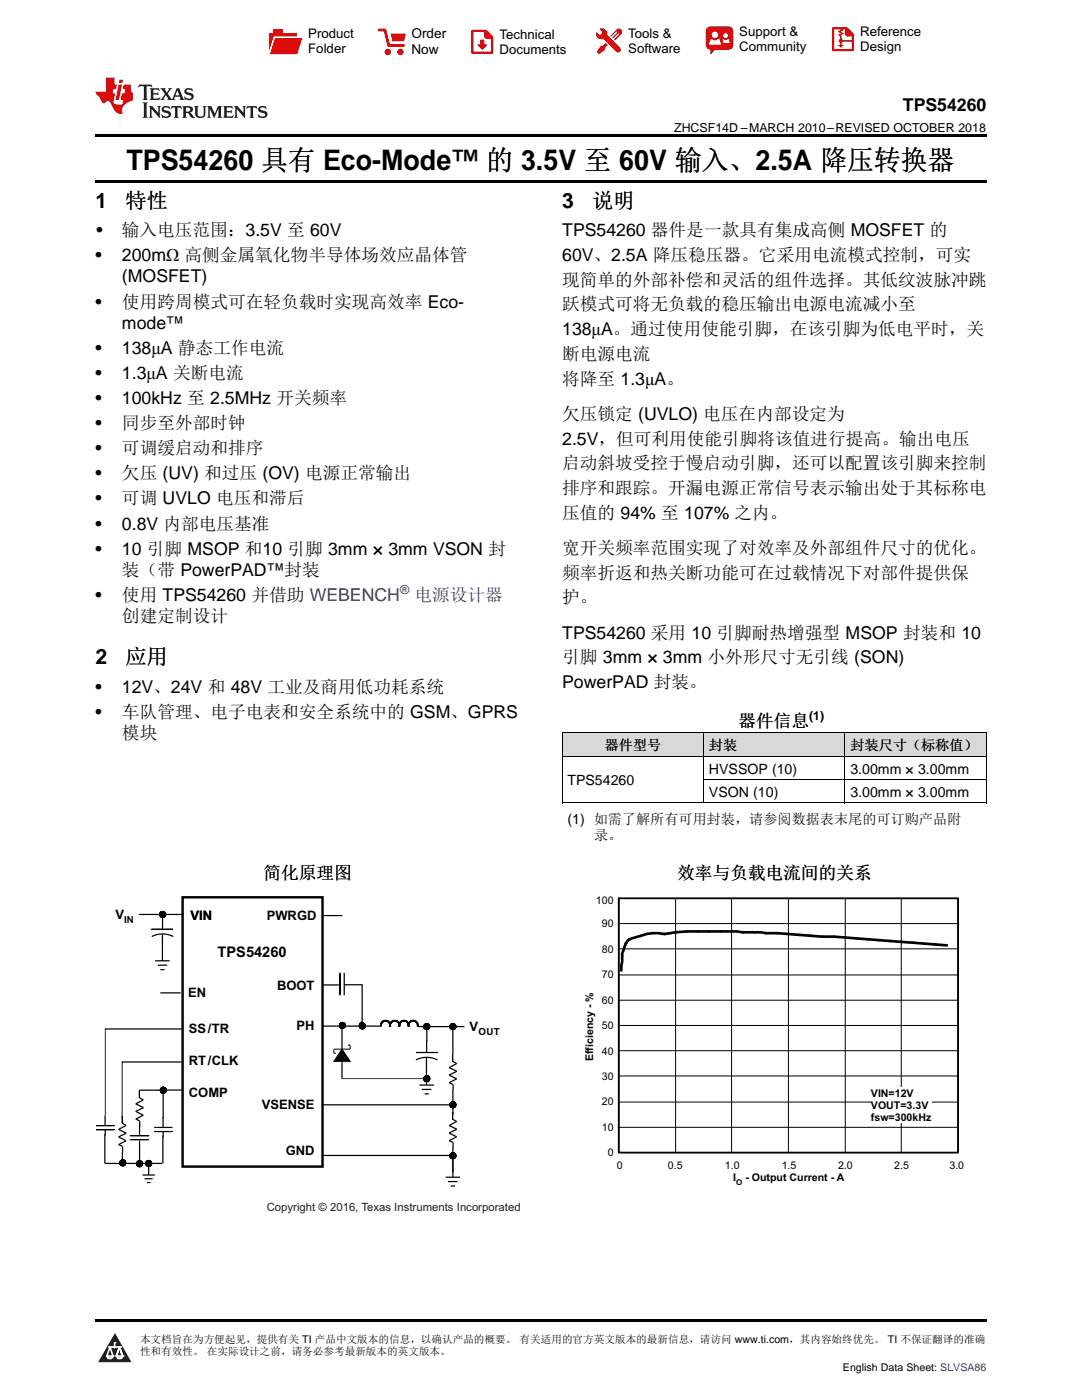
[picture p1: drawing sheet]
<svg xmlns="http://www.w3.org/2000/svg" width="216mm" height="279mm" viewBox="0 0 216 279" stroke-linecap="round" stroke-linejoin="round" font-family="sans-serif">
<defs><g id="words">
<text font-size="5.6" x="25.2" y="33.9">TPS54260 具有 Eco-Mode™ 的 3.5V 至 60V 输入、2.5A 降压转换器</text>
<g font-size="4.2">
<text x="19" y="41.4">1</text>
<text x="25" y="41.4">特性</text>
<text x="112.2" y="41.4">3</text>
<text x="118.1" y="41.4">说明</text>
<text x="19" y="132.6">2</text>
<text x="25" y="132.6">应用</text>
</g>
<g font-size="3.5">
<text x="180.2" y="22.2">TPS54260</text>
<text x="19.2" y="47.1">•</text>
<text x="24.3" y="47.1">输入电压范围：3.5V 至 60V</text>
<text x="112.2" y="47.1">TPS54260 器件是一款具有集成高侧 MOSFET 的</text>
<text x="19" y="52.1">•</text>
<text x="24.3" y="52.1">200mΩ 高侧金属氧化物半导体场效应晶体管</text>
<text x="112.2" y="52.1">60V、2.5A 降压稳压器。它采用电流模式控制，可实</text>
<text x="24.3" y="56.4">(MOSFET)</text>
<text x="112.2" y="57">现简单的外部补偿和灵活的组件选择。其低纹波脉冲跳</text>
<text x="19" y="61.4">•</text>
<text x="24.3" y="61.4">使用跨周模式可在轻负载时实现高效率 Eco-</text>
<text x="24.3" y="65.6">mode™</text>
<text x="112.2" y="61.9">跃模式可将无负载的稳压输出电源电流减小至</text>
<text x="19" y="70.6">•</text>
<text x="24.3" y="70.6">138μA 静态工作电流</text>
<text x="112.2" y="66.9">138μA。通过使用使能引脚，在该引脚为低电平时，关</text>
<text x="112.2" y="71.8">断电源电流</text>
<text x="19" y="75.6">•</text>
<text x="24.3" y="75.6">1.3μA 关断电流</text>
<text x="112.2" y="76.8">将降至 1.3μA。</text>
<text x="19" y="80.6">•</text>
<text x="24.3" y="80.6">100kHz 至 2.5MHz 开关频率</text>
<text x="112.2" y="83.8">欠压锁定 (UVLO) 电压在内部设定为</text>
<text x="19" y="85.7">•</text>
<text x="24.3" y="85.7">同步至外部时钟</text>
<text x="112.2" y="88.7">2.5V，但可利用使能引脚将该值进行提高。输出电压</text>
<text x="19" y="90.7">•</text>
<text x="19" y="95.7">•</text>
<text x="24.3" y="90.7">可调缓启动和排序</text>
<text x="24.3" y="95.7">欠压 (UV) 和过压 (OV) 电源正常输出</text>
<text x="112.2" y="93.7">启动斜坡受控于慢启动引脚，还可以配置该引脚来控制</text>
<text x="19" y="100.7">•</text>
<text x="24.3" y="100.7">可调 UVLO 电压和滞后</text>
<text x="112.2" y="98.6">排序和跟踪。开漏电源正常信号表示输出处于其标称电</text>
<text x="19" y="105.7">•</text>
<text x="24.3" y="105.7">0.8V 内部电压基准</text>
<text x="112.2" y="103.5">压值的 94% 至 107% 之内。</text>
<text x="19" y="110.7">•</text>
<text x="24.3" y="110.7">10 引脚 MSOP 和10 引脚 3mm × 3mm VSON 封</text>
<text x="112.2" y="110.6">宽开关频率范围实现了对效率及外部组件尺寸的优化。</text>
<text x="19" y="119.9">•</text>
<text x="24.3" y="114.9">装（带 PowerPAD™封装</text>
<text x="24.3" y="119.9">使用 TPS54260 并借助 WEBENCH</text>
<text x="112.2" y="115.5">频率折返和热关断功能可在过载情况下对部件提供保</text>
<text x="24.3" y="124.2">创建定制设计</text>
<text x="112.2" y="120.4">护。</text>
<text x="112.2" y="127.5">TPS54260 采用 10 引脚耐热增强型 MSOP 封装和 10</text>
<text x="112.2" y="132.4">引脚 3mm × 3mm 小外形尺寸无引线 (SON)</text>
<text x="112.2" y="137.3">PowerPAD 封装。</text>
<text x="19" y="138.3">•</text>
<text x="19" y="143.3">•</text>
<text x="24.3" y="138.3">12V、24V 和 48V 工业及商用低功耗系统</text>
<text x="24.3" y="143.3">车队管理、电子电表和安全系统中的 GSM、GPRS</text>
<text x="24.3" y="147.6">模块</text>
<text x="147.3" y="145.1">器件信息</text>
<text x="52.6" y="175.5">简化原理图</text>
<text x="135.1" y="175.5">效率与负载电流间的关系</text>
</g>
<text font-size="3.5" fill="#0000c8" x="82.7" y="119.9">电源设计器</text>
<text font-size="2.9" x="43.4" y="191">TPS54260</text>
<g font-size="2.8">
<text x="120.6" y="149.7">器件型号</text>
<text x="141.5" y="149.7">封装</text>
<text x="169.7" y="149.7">封装尺寸（标称值）</text>
<text x="141.5" y="154.4">HVSSOP (10)</text>
<text x="169.7" y="154.4">3.00mm × 3.00mm</text>
<text x="113.2" y="156.7">TPS54260</text>
<text x="141.5" y="159">VSON (10)</text>
<text x="169.7" y="159">3.00mm × 3.00mm</text>
<text x="113.2" y="164.5">(1) 如需了解所有可用封装，请参阅数据表末尾的可订购产品附</text>
<text x="118.5" y="167.7">录。</text>
</g>
<g font-size="2.7">
<text x="82.1" y="7.7">Order</text>
<text x="82.1" y="10.7">Now</text>
</g>
<g font-size="2.6">
<text x="61.5" y="7.6">Product</text>
<text x="61.5" y="10.6">Folder</text>
<text x="99.7" y="7.8">Technical</text>
<text x="99.7" y="10.8">Documents</text>
<text x="125.3" y="7.6">Tools &amp;</text>
<text x="125.3" y="10.6">Software</text>
<text x="147.5" y="7.2">Support &amp;</text>
<text x="147.5" y="10.2">Community</text>
<text x="171.6" y="7.3">Reference</text>
<text x="171.6" y="10.2">Design</text>
<text x="23" y="183.4">V</text>
<text x="38" y="183.7">VIN</text>
<text x="53.2" y="183.6">PWRGD</text>
<text x="55.3" y="197.5">BOOT</text>
<text x="37.6" y="199">EN</text>
<text x="37.7" y="206.1">SS/TR</text>
<text x="59.2" y="205.6">PH</text>
<text x="93.7" y="205.7">V</text>
<text x="37.7" y="212.6">RT/CLK</text>
<text x="37.7" y="218.9">COMP</text>
<text x="52.2" y="221.3">VSENSE</text>
<text x="57" y="230.6">GND</text>
</g>
<g font-size="2.5">
<text x="134.5" y="26.3">ZHCSF14D –MARCH 2010–REVISED OCTOBER 2018</text>
<text x="161.4" y="143.7">(1)</text>
</g>
<text font-size="2.5" fill="#0000c8" x="79.8" y="118.5">®</text>
<text font-size="2.3" fill="#231f20" x="53.2" y="241.7">Copyright © 2016, Texas Instruments Incorporated</text>
<g font-size="2.1" fill="#010202">
<text x="118.9" y="180.5">100</text>
<text x="120.1" y="185.1">90</text>
<text x="120.1" y="190.2">80</text>
<text x="120.1" y="195.2">70</text>
<text x="120.1" y="200.3">60</text>
<text x="120.1" y="205.4">50</text>
<text x="118.4" y="211.8" transform="rotate(-90 118.4 211.8)">Efficiency - %</text>
<text x="120.1" y="215.5">30</text>
<text x="120.1" y="210.5">40</text>
<text x="120.1" y="220.6">20</text>
<text x="173.8" y="218.9">VIN=12V</text>
<text x="173.8" y="221.3">VOUT=3.3V</text>
<text x="120.1" y="225.7">10</text>
<text x="173.8" y="223.6">fsw=300kHz</text>
<text x="121.3" y="230.8">0</text>
<text x="123.1" y="233.3">0</text>
<text x="133.3" y="233.3">0.5</text>
<text x="144.7" y="233.3">1.0</text>
<text x="156" y="233.3">1.5</text>
<text x="167.2" y="233.3">2.0</text>
<text x="178.4" y="233.3">2.5</text>
<text x="189.4" y="233.3">3.0</text>
<text x="146.3" y="235.8">I</text>
<text x="148.7" y="235.8">- Output Current - A</text>
</g>
<g font-size="2.1">
<text x="27.9" y="267.9">本文档旨在为方便起见，提供有关 TI 产品中文版本的信息，以确认产品的概要。 有关适用的官方英文版本的最新信息，请访问 www.ti.com，其内容始终优先。 TI 不保证翻译的准确</text>
<text x="27.9" y="270.4">性和有效性。 在实际设计之前，请务必参考最新版本的英文版本。</text>
<text x="168.2" y="273.7">English Data Sheet: SLVSA86</text>
</g>
<g font-size="1.9">
<text x="24.8" y="184.2">IN</text>
<text x="95.5" y="206.5">OUT</text>
</g>
<text font-size="1.6" fill="#010202" x="146.9" y="236.4">O</text>
</g></defs>
<g fill="#d8d8d8">
<path d="M112.2 146.3h28.2v4.7h-28.2z"/>
<path d="M140.4 146.3h28.2v4.7h-28.2z"/>
<path d="M168.6 146.3h28.2v4.7h-28.2z"/>
</g>
<path d="M22.9 266l3.3 5.9h-6.6z" fill="#231f20"/>
<path d="M21.3 270.6h1.2l-.3 .5h-.3a.53 .53 0 0 1-.6-.5z" fill-rule="evenodd" fill="#fff"/>
<path d="M21.3 270.6h1.2l-.3 .5h-.3a.53 .53 0 0 1-.6-.5z" fill="none" stroke="#231f20" stroke-width=".33"/>
<path d="M21.3 270.6l1.2 .1-.3 .4h-.5z" fill="none" stroke="#fff" stroke-width=".33"/>
<path d="M22.9 268.9h.1" fill="none" stroke="#fff" stroke-width=".33"/>
<path d="M22.9 268v.9z" fill="#fff"/>
<path d="M22.9 268v.9z" fill="none" stroke="#fff" stroke-width=".33"/>
<circle cx="22.9" cy="268" r=".16" fill="#fff"/>
<path d="M21.8 268.8h.1" fill="none" stroke="#fff" stroke-width=".33"/>
<path d="M21.8 268.8h2.2z" fill="#fff"/>
<path d="M21.8 268.8h2.2z" fill="none" stroke="#fff" stroke-width=".33"/>
<circle cx="24" cy="268.8" r=".16" fill="#fff"/>
<path d="M23.2 270.6h.1" fill="none" stroke="#fff" stroke-width=".33"/>
<path d="M23.8 268.8l-.6 1.8z" fill="#fff"/>
<path d="M23.8 268.8l-.6 1.8z" fill="none" stroke="#fff" stroke-width=".33"/>
<path d="M23.8 268.8l.7 1.8z" fill="#fff"/>
<path d="M23.8 268.8l.7 1.8z" fill="none" stroke="#fff" stroke-width=".33"/>
<path d="M24.4 270.6h.1" fill="none" stroke="#fff" stroke-width=".33"/>
<circle cx="21.3" cy="270.6" r=".16" fill="#fff"/>
<path d="M22 268.8l-.7 1.8z" fill="#fff"/>
<path d="M22 268.8l-.7 1.8z" fill="none" stroke="#fff" stroke-width=".33"/>
<path d="M22 268.8l.5 1.8z" fill="#fff"/>
<path d="M22 268.8l.5 1.8z" fill="none" stroke="#fff" stroke-width=".33"/>
<circle cx="22.5" cy="270.6" r=".16" fill="#fff"/>
<path d="M23.3 270.6h1.2a.63 .63 0 0 1-.6 .5 .63 .63 0 0 1-.6-.5z" fill-rule="evenodd" fill="#fff"/>
<path d="M23.3 270.6h1.2a.63 .63 0 0 1-.6 .5 .63 .63 0 0 1-.6-.5z" fill="none" stroke="#231f20" stroke-width=".33"/>
<path d="M23.3 270.6h1.2l-.4 .5h-.5z" fill="none" stroke="#fff" stroke-width=".33"/>
<path d="M23.2 270.6h.1" fill="none" stroke="#fff" stroke-width=".33"/>
<circle cx="24.5" cy="270.6" r=".16" fill="#fff"/>
<path d="M19 263.2h177.8v.5h-177.8z" fill="#000"/>
<path d="M36.4 179.1h28v53.7h-28z" fill="none" stroke="#000" stroke-width=".49"/>
<g fill="none" stroke="#000" stroke-width=".2">
<path d="M30.2 185.4h4.3M67.8 194.3v4.2M68.7 196.5h3.6M36.4 205.4h-15.4v17.2M66.6 209.4v.8h.4M68.2 209.4l1.7 2.4h-3.3zM68.2 215.3h17M69.9 208.6v.8h-3.3M71.8 204.7h.1v.2h-.1zM71.8 204.6l.1 .3h-.1zM71.8 204.5l.1 .3zM71.8 204.5v.3z"/>
<path d="M71.8 204.3h.2l-.1 .3zM71.9 204.2h.1l-.1 .2zM72.1 204l.1 .1-.3 .2zM75.9 204.6h.2v.2h-.2zM76 204.4v.3zM76 204.2h.1v.3zM76.1 204l.1 .1-.2 .2zM76.2 203.9l.3-.1-.2 .2zM76.2 203.9l.2 .1-.3 .2zM76.4 203.8l.3-.1-.2 .2zM76.5 203.7h.3l-.2 .1zM76.7 203.7h.3l-.3 .1z"/>
<path d="M76.9 203.6l.3 .2h-.3zM77 203.7l.3 .1zM77.2 203.7l.3 .2zM77.4 203.8l.2 .2zM77.5 203.9l.3 .2zM77.6 204.1l.2 .2zM77.7 204.2h.1l.1 .3zM77.8 204.6h.1v.2h-.1zM77.8 204.4l.1 .3zM77.9 204.2h.1l-.1 .3zM77.9 204.1h.2l-.2 .2zM78 203.9l.3-.1-.2 .2z"/>
<path d="M78.1 203.9l.1 .1-.2 .2zM78.2 203.8l.3-.1-.2 .2zM78.4 203.7h.3l-.3 .1zM78.5 203.7h.3zM78.7 203.7l.3 .1zM78.9 203.7l.3 .1h-.3zM79 203.7l.3 .2zM79.2 203.8l.3 .2zM79.4 203.9l.2 .3zM79.5 204.1h.1v.2zM79.6 204.2h.1v.3zM79.6 204.6h.1l.1 .2h-.2z"/>
<path d="M79.6 204.4h.1v.3zM79.6 204.6h.2v.2h-.2zM79.7 204.4h.1l-.1 .3zM79.7 204.2h.1l-.1 .3zM79.8 204l.1 .1-.2 .2zM79.9 203.9l.3-.1-.2 .2zM79.9 203.9l.1 .1-.2 .2zM80 203.8l.3-.1-.2 .2zM80.2 203.7h.3l-.2 .1zM80.4 203.7h.3zM80.5 203.7l.3 .1zM80.7 203.7l.3 .1z"/>
<path d="M80.9 203.7l.3 .2zM81 203.8l.3 .2zM81.2 203.9l.2 .2zM81.3 204.1l.2 .2zM81.4 204.2h.1v.3zM81.4 204.6h.2v.2h-.1zM81.5 204.6h.1v.2h-.1zM81.5 204.4l.1 .3zM81.5 204.4h.1l-.1 .3zM81.5 204.2h.2l-.1 .3zM81.6 204.1h.1l-.1 .2zM81.7 203.9l.3-.1-.2 .2z"/>
<path d="M81.8 203.9l.1 .1-.3 .2zM81.9 203.8l.2-.1-.1 .2zM82 203.7h.3l-.2 .1zM82.2 203.7h.3zM82.4 203.7l.3 .1zM82.5 203.7l.4 .1zM82.7 203.7l.3 .2zM82.9 203.8l.2 .2zM83 203.9l.3 .2zM83.1 210.1h4.2M83.1 204.1h.2v.2zM83.2 204.2h.1l.1 .3z"/>
<path d="M83.3 204.6h.1v.2h-.1zM83.3 204.4l.1 .3zM19.2 225.5h3.6M19.2 224.7h3.6M26 227.5h3.7M26 226.6h3.7M30.7 225.8h3.7"/>
</g>
<g fill="none" stroke="#000" stroke-width=".24">
<path d="M30.2 185.4h4.3zM30.3 186.9l1.2-.4 .9-.1 1 .1 1.2 .4M31 191.7h2.9M31.5 192.6h1.9M31.9 182.5l.1 .1zM31.9 182.4l.1 .1zM31.9 182.6l.1 .1zM31.9 182.3l.1 .1zM31.9 182.7h.2zM31.9 182.5h.6zM31.9 182.4l.6 .1zM32 182.2v.1z"/>
<path d="M32 182.6l.5-.1-.5 .2zM32 182.8h.1zM32 182.3l.5 .2zM32 182.7l.5-.2zM32 193.5h.8M32 198.1h4M32 182.1l.1 .2zM32 182.8l.5-.3zM32 182.2l.4 .3-.4-.2zM32.1 182.1l.4 .4zM32.1 182.8v.1zM32.1 182l.1 .1z"/>
<path d="M32.1 182.1l.3 .4zM32.1 182.1v.1zM32.1 182.9l.1 .1zM32.2 182.1l.1-.1 .2 .5zM32.2 182h.1zM32.2 182.9l.1 .1zM32.2 182l.3 .5zM32.3 182l.2 .5zM32.3 181.9l.1 .1zM32.3 182.9l.1 .2zM32.4 183l.1 .1zM32.4 181.9l.1 .1z"/>
<path d="M32.4 186.5v1.2zM32.4 187.3v4.5M32.4 182l.1 .5zM32.4 182.5l-.1 .5-.1-.1zM32.4 182.5l-.1 .5zM32.4 182.5l-.2 .5-.1-.1zM32.4 182.5l.1 .5zM32.4 182.5l.2 .5zM32.4 182.5l.3 .5zM32.4 182.5l.4 .4zM32.4 183v2.4zM32.4 182.5l.4-.4 .1 .1z"/>
<path d="M32.4 182.5l-.2 .4h-.1zM32.4 182.5l.5-.3v.1zM32.5 182.5l.5-.1zM32.5 183l.1 .1zM32.5 182.5h.5zM32.5 181.9l.1 .1zM32.5 182.5l.5 .1zM32.5 182.5l.4 .2zM32.5 182.5l.3 .4zM32.5 182.5l.4 .3-.1 .1zM32.5 182.5l.4 .3zM32.5 182l-.1 .5z"/>
<path d="M32.5 183h.2zM32.6 181.9v.1zM32.6 182h.1l-.2 .5zM32.6 182.9l.1 .1zM32.7 181.9v.2zM32.7 182l-.2 .5zM32.7 182.9h.1zM32.8 182v.1zM32.8 182.1l-.3 .4zM32.8 182.1h.1zM32.8 182.9h.1zM32.8 182.2h.2z"/>
<path d="M32.9 182.3h.1zM32.9 182.7v.2zM32.9 182.3l.1 .1zM32.9 182.7l.1 .1zM32.9 182.4l.1 .1zM32.9 182.6l.1 .1zM32.9 182.5l.1 .1zM64.3 182.7h4M64.4 196.6h3.2zM67.8 194.3v4.2zM27.8 217.6v1.5zM27.8 219.1l.8 .4"/>
<path d="M27.8 217.6h5.2M28.6 219.5l-1.5 .8 1.5 .7M32 217.6l.1 .1zM32 217.5l.1 .1zM32 217.7h.1zM32 217.4l.1 .1zM32 217.8h.2zM32.1 217.5l.5 .1zM32.1 217.4l.5 .2zM32.1 217.6l.5-.1zM32.1 217.7l.5-.1zM32.1 217.3l.5 .3z"/>
<path d="M32.1 217.3v.1zM32.1 217.9h.1zM32.1 217.8l.5-.2-.4 .3zM32.1 217.2l.1 .1zM32.1 217.2h.2zM32.1 217.9l.4-.4 .1 .1-.4 .3zM32.1 217.9h.2zM32.2 217.3l.4 .3zM32.2 217.9l.3-.4 .1 .1zM32.2 217.2l.1-.1 .3 .4-.1 .1zM32.2 217.2l.4 .3-.5-.2zM32.2 217.1h.1z"/>
<path d="M32.3 217.1l.3 .4-.1 .1zM32.3 217.9v.2zM32.3 217.1h.1zM32.3 218l.1 .1zM32.3 217.1l.3 .5zM32.4 217.1l.2 .5zM32.4 217l.1 .1zM32.4 218l.1 .1zM32.5 217l.1 .1zM32.5 218l.1 .2zM32.5 217l.1 .6zM32.5 217.6l.1-.1 .3 .5-.1 .1z"/>
<path d="M32.5 217.6l.3 .5zM32.5 217.6l.1-.1 .3 .5h-.1zM32.5 217.6l.2 .5zM32.5 217.6l.1 .5zM32.5 217.6l-.1 .5zM32.5 217.6h.1l-.1 .5h-.1zM32.5 217.6v.5zM32.5 217.5l.1 .1-.2 .5zM32.5 217.5l.5-.2zM32.5 217.5l.4-.3 .1 .1-.4 .3zM32.5 217.6l.1-.1 .4 .4h-.1zM32.5 217.6l.1-.1 .4 .4z"/>
<path d="M32.5 217.6l.5 .3zM32.5 217.5l-.2 .5zM32.6 217.5l.5-.2zM32.6 217.5l.5-.2v.1zM32.6 217l.1 .1zM32.6 217.5l.5-.1zM32.6 217.5l.5 .1zM32.6 217.5l.5 .2zM32.6 218.1h.1zM32.6 217.5l.5 .3zM32.6 217.5l.5 .3-.1 .1zM32.6 217.1l-.1 .5z"/>
<path d="M32.7 218l.1 .1zM32.7 217l.1 .1zM32.7 217.1h.1l-.3 .5zM32.7 217.1l-.1 .5h-.1zM32.7 218l.2 .1zM32.8 217v.1zM32.8 217.1h.1l-.3 .5-.1-.1zM32.8 218h.1zM32.9 217.1v.1zM32.9 217.1l-.3 .5-.1-.1zM32.9 217.2l.2 .1zM32.9 217.1v.2z"/>
<path d="M33 217.9v.1zM33 217.3l.1 .1zM33 217.8v.1zM33 217.4l.1 .1zM33 217.7l.1 .1zM33.1 217.5l.1 .1zM33.1 217.7v.1zM33.1 217.6v.1zM36.3 217.5h-3.7v5.7M64.4 204.8h11.5M67.8 204.3l.5 .3zM67.8 205l.5-.3z"/>
<path d="M67.9 204.2l.4 .4zM67.9 204.2l.3 .5-.3-.4zM68 204.2l.3 .4zM68.1 204.1l.2 .5zM68.2 204.1l.1 .5zM68.2 204.7l.4 .4h-.1zM68.2 204.7l.3 .4zM68.2 204.6l.2 .6zM68.2 204.6l.1 .6zM68.2 204.6l-.1 .6zM68.2 204.6l-.1 .6-.1-.1zM68.2 204.6l-.2 .5z"/>
<path d="M68.2 204.6l.5-.3zM68.2 204.6l-.3 .5zM68.2 204.6l.5-.2-.4 .3zM68.2 204.1l.1 .1zM68.2 204.6l.6-.1zM68.2 204.6h.6v.1h-.6zM68.2 204.6l.6 .2zM68.2 204.6l.6 .1zM68.2 205.1l.2 .1zM68.2 204.9v10.4M68.3 204.6l.4 .3zM68.3 204.6l.4 .3v.1z"/>
<path d="M68.3 204.6l.3 .4zM68.3 204.6l.3 .4v.1zM68.3 204.6l.4 .4zM68.3 204.1l-.1 .5zM68.3 205.1l.1 .1zM68.4 204.1v.1zM68.4 204.1l-.1 .6zM68.4 205.1h.1zM68.4 204.1l.1 .1zM68.5 204.2h.1l-.3 .5zM68.5 205.1h.1zM68.5 204.1l.1 .2z"/>
<path d="M68.5 204.3h.2zM68.5 204.2l.1 .1-.3 .4zM68.6 204.2v.1l-.3 .4zM68.6 205h.1zM69.5 208.6h.4M71.7 204.7l.1 .1zM71.7 204.6l.1 .1zM71.7 204.8l.1 .1zM71.7 204.5l.1 .2zM71.7 204.9l.2 .1zM71.8 204.6l.5 .2zM71.8 204.7l.5 .1z"/>
<path d="M71.8 204.8l.5-.1zM71.8 204.9l.5-.1zM71.8 204.4v.2zM71.8 205l.1 .1zM71.8 204.5l.5 .3zM71.8 204.9l.5-.1-.4 .2zM71.8 204.4l.1 .1zM71.8 204.4h.1l.4 .3zM71.8 204.4l.5 .4-.5-.3zM71.8 204.4h.2zM71.8 205l.5-.2-.4 .3zM71.8 205.1h.2z"/>
<path d="M71.9 204.4l.4 .4-.5-.3zM71.9 205l.4-.2-.4 .3zM71.9 204.4l.4 .3zM71.9 204.3h.1zM72 204.3h.1l.2 .4zM72 205.1v.1zM72 204.2l.1 .1zM72 205.2l.1 .1zM72.1 204.3l.2 .4zM72.1 204.2l.1 .1zM72.1 205.2l.1 .1zM72.1 204.2l.2 .5z"/>
<path d="M72.2 204.2l.1 .1zM72.2 205.2l.1 .1zM72.2 204.2l.1 .5zM72.2 204.8l.4 .4h-.1zM72.2 204.7l.3 .5zM72.2 204.8l.4 .4zM72.2 204.7l.2 .6zM72.2 204.7l.1 .6zM72.2 204.7l-.1 .6zM72.2 204.7v.5h-.1zM72.2 204.7v.6zM72.2 204.7l.1 .1-.2 .4h-.1z"/>
<path d="M72.2 204.7l.5-.3zM72.2 204.7l.5-.4v.1zM72.2 204.8l.5 .2v.1zM72.2 204.8l.5 .3zM72.2 204.7l-.2 .5zM72.3 204.7l.4-.3 .1 .1zM72.3 204.7l.5-.1zM72.3 204.2l.1 .1zM72.3 204.7l.5 .1zM72.3 204.7l.5 .2zM72.3 205.2l.1 .1zM72.3 204.7l.5 .3z"/>
<path d="M72.3 204.7l.5 .2-.1 .1zM72.3 204.2l-.1 .5zM72.4 205.2l.1 .1zM72.4 204.2l.1 .1zM72.4 204.2l.1 .1-.3 .4zM72.4 205.2h.2zM72.5 204.2v.1zM72.5 204.3h.1l-.4 .4zM72.5 205.2h.2zM72.6 204.2v.2zM72.6 204.4h.1zM72.6 204.3l-.3 .5z"/>
<path d="M72.6 204.4h.2zM72.7 205v.2zM72.7 204.5h.1zM72.7 205v.1zM72.7 204.6h.1zM72.7 204.9l.1 .1zM72.8 204.6l.1 .1zM72.8 204.8v.1zM72.8 204.7v.1zM83 211.5a4.7 4.7 0 0 1 4.3 0M83.1 210.1h4.2zM83.4 204.9h6.7"/>
<path d="M83.7 216.5h2.9M84.2 217.4h1.9M84.6 204.9l.1 .1zM84.6 215.3l.1 .1zM84.6 204.8l.1 .1zM84.6 205h.1zM84.6 215.2l.1 .1zM84.6 215.4h.1zM84.6 204.7l.1 .1zM84.6 205.1h.2zM84.6 215.1l.1 .1zM84.6 215.5h.2z"/>
<path d="M84.6 204.8l.6 .1zM84.6 215.2l.6 .1zM84.6 204.7l.6 .2zM84.6 204.9l.6-.1zM84.6 215.1l.6 .2zM84.6 215.3l.6-.1zM84.7 205l.5-.2-.5 .3zM84.7 215.4l.5-.1zM84.7 204.6v.1zM84.7 205.2h.1zM84.7 215v.1zM84.7 215.6h.1z"/>
<path d="M84.7 204.6l.5 .3zM84.7 204.7l.5 .2zM84.7 215l.5 .3zM84.7 215.1l.5 .2zM84.7 205.1l.4-.3 .1 .1zM84.7 215.5l.5-.2-.5 .3zM84.7 204.5l.1 .1zM84.7 214.9l.1 .1zM84.7 218.3h.9M84.7 204.6l.5 .2-.1 .1zM84.7 204.6l.5 .2-.1 .1-.4-.2zM84.7 204.5h.2z"/>
<path d="M84.7 205.2l.5-.3zM84.7 205.2h.2zM84.7 215l.4 .3zM84.7 215.6l.4-.4 .1 .1-.4 .4zM84.7 205.2l.4-.4 .1 .1-.4 .4zM84.8 204.4l.1 .1zM84.8 214.9l.4 .3-.5-.2zM84.8 214.8v.2zM84.8 214.8l.1 .1zM84.8 215.6v.1zM84.8 204.4h.1l.3 .5h-.1zM84.8 204.4l.4 .4-.1 .1z"/>
<path d="M84.8 205.2l.1 .2zM84.8 214.8l.4 .5h-.1zM84.8 214.8l.4 .4-.1 .1zM84.8 215.6l.1 .2zM84.9 204.4l.3 .4-.1 .1zM84.9 214.8l.3 .4-.1 .1zM84.9 204.4h.1zM84.9 214.8h.1zM84.9 205.3l.1 .1zM84.9 215.7l.1 .1zM84.9 204.4l.3 .5zM84.9 214.8l.3 .5z"/>
<path d="M85 204.3l.1 .1zM85 214.7l.1 .1zM85 205.3l.1 .1zM85 215.7l.1 .2zM85 204.4l.2 .5zM85 214.8l.2 .5zM85.1 204.3l.1 .1zM85.1 205.4l.1 .1zM85.1 214.7l.1 .1zM85.1 215.8l.1 .1zM85.1 204.3l.1 .6zM85.1 204.9h.1l.3 .4z"/>
<path d="M85.1 204.9l.3 .5zM85.1 204.9l.2 .5zM85.1 204.9l.1 .5zM85.1 204.9l-.1 .5zM85.1 204.9h.1l-.2 .5zM85.1 204.9h.1l-.3 .5-.1-.1zM85.1 204.9h.1l-.2 .5-.1-.1zM85.1 214.8l.1 .5zM85.1 215.3h.1l.3 .4zM85.1 215.3l.3 .5zM85.1 215.3l.2 .5zM85.1 215.3l.1 .5z"/>
<path d="M85.1 215.3l-.1 .5zM85.1 215.3h.1l-.2 .5zM85.1 215.3h.1l-.3 .5-.1-.1zM85.1 215.3h.1l-.2 .5-.1-.1zM85.1 207.6v2.4zM85.1 204.8l.5-.2-.4 .3zM85.1 204.9l.5 .3zM85.1 204.9l.1-.1 .3 .4v.1zM85.1 204.8l.1 .1-.3 .4zM85.1 215.2l.5-.2zM85.1 215.2l.4-.3 .1 .1-.4 .3zM85.1 215.3l.1-.1 .4 .4-.1 .1z"/>
<path d="M85.1 215.3l.1-.1 .3 .5zM85.1 215.3l.1-.1 .4 .4zM85.1 215.2l.1 .1-.3 .4zM85.2 204.8l.4-.2-.4 .3zM85.2 215.2l.4-.2 .1 .1zM85.2 204.3l.1 .1zM85.2 204.8l.5-.1zM85.2 204.8h.5v.1h-.5zM85.2 204.8l.5 .2zM85.2 204.8l.5 .1zM85.2 205.4h.1zM85.2 214.7l.1 .1z"/>
<path d="M85.2 215.2l.5-.1zM85.2 215.2l.5 .1zM85.2 215.2l.5 .2zM85.2 215.8l.1 .1zM85.2 204.9v3M85.2 204.8l.4 .3zM85.2 215.2l.4 .3zM85.2 204.8l.4 .4-.5-.3zM85.2 215.2l.4 .4zM85.2 204.4l-.1 .5zM85.2 214.8l-.1 .5zM85.2 205.4h.2z"/>
<path d="M85.2 215.8h.2zM85.3 204.3v.1zM85.3 214.7v.1zM85.3 204.4h.1l-.2 .5h-.1zM85.3 214.8h.1l-.2 .5h-.1zM85.3 204.4h.1l-.3 .5zM85.3 214.8h.1l-.3 .5zM85.3 205.3l.2 .1zM85.3 215.7l.2 .1zM85.4 204.3v.2zM85.4 214.7v.2zM85.4 204.4l-.2 .5h-.1z"/>
<path d="M85.4 214.8l-.2 .5h-.1zM85.4 205.3h.1zM85.4 215.7h.1zM85.4 204.4l.1 .1zM85.4 214.8l.1 .1zM85.5 204.5h.1zM85.5 204.4l-.3 .5zM85.5 214.9h.1zM85.5 214.8l-.3 .5zM85.5 204.4v.1l-.3 .4-.1-.1zM85.5 205.2h.1zM85.5 214.8v.1l-.3 .4-.1-.1z"/>
<path d="M85.5 215.7h.1zM85.5 204.5l.2 .1zM85.5 215h.2zM85.6 204.6l.1 .1zM85.6 215l.1 .1zM85.6 205.1v.1zM85.6 215.5v.2zM85.6 204.7l.1 .1zM85.6 205l.1 .2zM85.6 215.1l.1 .1zM85.6 215.4l.1 .2zM85.6 204.8l.1 .1z"/>
<path d="M85.6 204.9l.1 .1zM85.6 205l.1 .1zM85.6 215.2l.1 .1zM85.6 215.3l.1 .1zM85.6 215.4l.1 .1zM89.6 214.5l1.5 .8-1.5 .8 .8 .3v6.1M89.8 204.9l.1 .1zM89.8 204.8l.1 .1zM89.8 205h.1zM89.8 204.7l.1 .1zM89.8 205.1h.2zM89.8 204.7l.6 .2z"/>
<path d="M89.8 204.8l.6 .1zM89.8 204.9l.6-.1zM89.9 205l.5-.2-.5 .3zM89.9 204.6v.1zM89.9 205.2h.1zM89.9 204.6l.5 .3zM89.9 204.7l.5 .2zM89.9 205.1l.4-.3 .1 .1zM89.9 204.5l.1 .1zM89.9 204.6l.5 .2zM89.9 204.6l.5 .2-.1 .1-.4-.2zM89.9 204.5h.2z"/>
<path d="M89.9 205.2l.5-.3zM89.9 205.2h.2zM89.9 205.2l.4-.4 .1 .1-.4 .4zM90 204.4l.1 .1zM90 204.4h.1l.3 .5h-.1zM90 204.4l.4 .4-.1 .1zM90 205.2l.1 .2zM90.1 204.4l.2 .5zM90.1 204.4h.1zM90.1 220h.1zM90.1 205.3l.1 .1zM90.1 204.4l.3 .5z"/>
<path d="M90.2 204.3l.1 .1zM90.2 219.9l.1 .1zM90.2 205.3l.1 .1zM90.2 204.4l.2 .5zM90.2 220l.2 .5zM90.3 204.3l.1 .1zM90.3 205.4l.1 .1zM90.3 219.9l.1 .1zM90.3 204.3l.1 .6zM90.3 204.9h.1l.3 .4-.1 .1zM90.3 204.9l.3 .5zM90.3 204.9h.1l.3 .4z"/>
<path d="M90.3 204.9l.2 .5zM90.3 204.9l.1 .5zM90.3 204.9l-.1 .5zM90.3 204.9h.1l-.2 .5h-.1zM90.3 204.9h.1l-.3 .5-.1-.1zM90.3 204.9h.1l-.2 .5-.1-.1zM90.3 220l.1 .5zM90.3 210.4v1.4zM90.3 204.8l.5-.2zM90.3 204.8l.5-.2-.4 .3zM90.3 204.9l.5 .3zM90.3 204.9l.1-.1 .3 .5z"/>
<path d="M90.3 204.8l-.2 .5zM90.3 211.8l.8 .5M90.3 204.8l.5-.2 .1 .1-.5 .2zM90.4 204.8l.5-.2-.5 .3zM90.4 204.3l.1 .1zM90.4 204.8l.5-.1zM90.4 204.8h.5v.1h-.5zM90.4 204.8l.5 .2zM90.4 204.8l.5 .1zM90.4 205.4h.1zM90.4 219.9l.1 .1zM90.4 204.8l.5 .3z"/>
<path d="M90.4 204.8l.4 .4-.5-.3zM90.4 204.4l-.1 .5zM90.4 220l-.1 .5zM90.5 205.4h.1zM90.5 204.3v.1zM90.5 219.9v.1zM90.5 204.4h.1l-.2 .5h-.1zM90.5 220h.1l-.3 .5zM90.5 204.4h.1l-.3 .5zM90.5 205.3l.2 .1zM90.6 204.3v.2zM90.6 219.9v.2z"/>
<path d="M90.6 204.4h.1l-.3 .5h-.1zM90.6 205.3h.1zM90.7 204.4v.1zM90.7 220v.1zM90.7 204.4l-.3 .5zM90.7 204.4l-.3 .5-.1-.1zM90.7 204.5l.2 .1zM90.7 204.4v.2zM90.7 205.2v.1zM90.8 204.6l.1 .1zM90.8 205.1v.1zM90.8 204.7l.1 .1z"/>
<path d="M90.8 205l.1 .2zM90.8 204.8l.1 .1zM90.8 205l.1 .1zM90.9 204.9v.1zM91.1 212.3l-1.5 .8 1.5 .7-1.5 .7M92.7 204.9h-2.3v5.5M19.2 225.5h3.6zM19.2 224.7h3.6zM20.9 226.3v5.9M21 222.6v2zM21 225.5v1.1zM23.9 232.1l.1 .1z"/>
<path d="M23.9 232l.1 .1zM23.9 232.2h.1zM23.9 231.9l.1 .1zM23.9 232.3h.2zM24 232l.5 .1zM24 231.9l.5 .2zM24 232.1l.5-.1zM24 232.2l.5-.2-.5 .3zM24 231.8v.1zM24 232.4h.1zM24 231.8l.5 .3zM24 232.3l.5-.3v.1z"/>
<path d="M24 231.7l.1 .1zM24.1 231.8l.4 .2v.1zM24.1 231.8l.4 .2v.1l-.5-.2zM24.1 232.4l.4-.3zM24.1 232.4l.4-.4v.1l-.4 .4zM24.1 231.6v.2zM24.1 231.6l.1 .1zM24.1 232.4v.1zM24.2 231.6h.1l.2 .5h-.1zM24.2 231.6l.3 .4v.1zM24.2 232.4v.2zM24.2 231.6h.1z"/>
<path d="M24.2 232.5l.1 .1zM24.3 231.6l.2 .5zM24.3 231.5l.1 .1zM24.3 232.5l.1 .1zM24.3 231.5l.2 .6zM24.4 222.7v1.5zM24.4 224.2l.8 .4M24.4 231.5l.1 .1zM24.4 232.6l.1 .1zM24.4 231.5l.1 .6zM24.4 232.1h.1l.3 .4zM24.4 232.1l.3 .5z"/>
<path d="M24.4 232.1l.2 .5zM24.4 232.1l.1 .5zM24.4 232.1l-.1 .5zM24.4 232.1h.1l-.1 .5zM24.4 232.1v.5zM24.4 232.1h.1l-.3 .4zM24.5 232l.4-.2-.4 .3zM24.5 232.1l.4 .3zM24.5 232.1v-.1l.4 .4-.1 .1zM24.5 232v.1l-.3 .4zM24.5 228.8l-.1 3.3M24.5 232l.4-.2 .1 .1-.5 .2z"/>
<path d="M24.5 232l.5-.2-.5 .3zM24.5 231.5l.1 .1zM24.5 232l.5-.1zM24.5 232h.5v.1h-.5zM24.5 232l.5 .2zM24.5 232l.5 .1zM24.5 232.6h.1zM24.5 232l.5 .3zM24.5 232l.4 .4-.4-.3zM24.5 231.5l-.1 .6zM24.6 232.6h.1zM24.6 231.5l.1 .1z"/>
<path d="M24.6 231.6h.1l-.2 .5h-.1zM24.6 231.6h.1l-.3 .5zM24.7 232.5l.1 .1zM24.7 231.5l.1 .2zM24.7 231.6l-.2 .5h-.1zM24.7 232.5h.2zM24.8 231.6v.1zM24.8 231.6l-.3 .5zM24.8 231.6l.1 .1-.4 .4v-.1zM24.8 231.7l.2 .1zM24.9 231.6v.2zM24.9 232.4h.1z"/>
<path d="M24.9 232.4v.1zM24.9 231.8l.1 .1zM24.9 231.9l.2 .1zM24.9 232.2l.1 .1zM25 232l.1 .1zM25 232.1v.2zM25 232.1l.1 .1zM25.1 224.6l-1.4 .8 1.5 .7M25.2 226.2l-1.5 .7 1.5 .8-1.5 .7 .7 .4M26 227.5h3.7zM26 226.6h3.7zM27.3 232.2l.1 .1z"/>
<path d="M27.3 232.4h.1zM27.3 232.1l.1 .1zM27.3 232.5h.1zM27.3 232.2l.5 .1zM27.3 232.1l.5 .2zM27.3 232.3l.5-.1zM27.3 232.4l.6-.1zM27.3 232l.1 .1zM27.3 232.5l.2 .1zM27.4 232l.4 .3zM27.4 232.5l.5-.2-.5 .3zM27.4 231.9v.1z"/>
<path d="M27.4 231.9h.1zM27.4 232.6l.5-.3-.4 .3zM27.4 231.9l.4 .4zM27.5 231.9l.4 .3zM27.5 231.9l.4 .3-.5-.2zM27.5 231.8h.1zM27.5 232.6v.1zM27.5 231.8h.1l.3 .4zM27.5 231.8l.4 .4zM27.5 232.6l.1 .2zM27.6 231.8h.1zM27.6 232.7l.1 .1z"/>
<path d="M27.6 231.8l.3 .4zM27.7 231.7l.1 .1zM27.7 232.7v.1zM27.7 231.7l.2 .5zM27.7 232.7l.2 .1zM27.8 231.7l.1 .5zM27.8 232.3l.4 .4zM27.8 232.3l.3 .4zM27.8 232.2l.2 .6zM27.8 232.2l.1 .6zM27.8 232.2l-.1 .6zM27.8 232.2l.1 .1-.2 .5z"/>
<path d="M27.8 232.2l.1 .1-.3 .4h-.1zM27.8 232.2l.4-.3 .1 .1zM27.8 232.2l.4-.3h.1zM27.8 232.3l.5 .3h-.1zM27.8 232.3l.4 .3zM27.8 232.2l-.3 .5zM27.8 232.2l.5-.2zM27.8 231.7l.1 .1zM27.8 232.2l.6-.1zM27.8 232.2l.6 .1zM27.8 232.2l.6 .2zM27.8 232.7l.1 .1z"/>
<path d="M27.8 224.7v1.8M27.8 227.6v4.6M27.9 232.2l.4 .3zM27.9 232.2l.4 .3v.1zM27.9 223.7v1.2M27.9 231.7l-.1 .5zM27.9 232.7l.1 .1zM27.9 231.7l.1 .1zM28 231.7l.1 .1-.2 .5-.1-.1zM28 231.7l.1 .1-.3 .4zM28 232.7h.1zM28 231.7l.1 .1z"/>
<path d="M28.1 231.8l-.2 .5-.1-.1zM28.1 232.7h.1zM28.1 231.7l.1 .2zM28.1 231.9h.2zM28.1 231.8l-.2 .5zM28.2 231.8l-.3 .5zM28.2 231.9l.1 .1zM28.2 232.6v.1zM28.3 232l.1 .1zM28.3 232.5v.1zM28.3 232.1h.1zM28.3 232.4v.1z"/>
<path d="M28.3 232.2h.1zM28.3 232.3l.1 .1zM28.3 232.2l.1 .1zM28.4 234.5h2.5M28.6 221.1l-1.5 .7 1.5 .8-1.5 .7 .8 .4M28.9 235.2h1.6M29.1 232.2l.1 .1zM29.1 232.1l.1 .1zM29.1 232.3l.1 .1zM29.1 232l.1 .1zM29.1 232.4h.2zM29.1 232.1l.6 .1z"/>
<path d="M29.2 232.1l.5 .1zM29.2 232.2l.5-.1zM29.2 232.3l.5-.2v.1zM29.2 231.9v.1zM29.2 232.5h.1zM29.2 232l.5 .2zM29.2 232.4l.4-.3 .1 .1-.5 .3zM29.2 231.9l.5 .2zM29.2 231.8l.1 .2zM29.2 231.9l.5 .2-.1 .1zM29.2 231.8h.2zM29.2 232.5l.5-.3z"/>
<path d="M29.2 232.6h.2zM29.3 231.7l.1 .1zM29.3 236h.7M29.4 231.7l.3 .5zM29.4 231.7l.2 .5-.3-.4zM29.4 231.8l.3 .4zM29.4 232.5v.2zM29.4 231.7h.1zM29.4 232.6l.1 .1zM29.5 231.6l.1 .1zM29.5 232.6l.1 .2zM29.5 231.7l.2 .5z"/>
<path d="M29.6 231.6l.1 .1zM29.6 232.7l.1 .1zM29.6 231.7l.1 .5zM29.6 232.2l.4 .4-.1 .1zM29.6 232.2l.3 .5zM29.6 232.2l.2 .5zM29.6 232.2l.1 .5zM29.6 232.2l-.1 .5zM29.6 232.2l-.1 .5h-.1zM29.6 232.2l-.2 .5zM29.6 232.1l.5-.2zM29.6 232.1l.6-.1-.5 .2z"/>
<path d="M29.6 232.1l-.2 .5h-.1zM29.7 232.1l.5-.1-.5 .2zM29.7 231.6l.1 .1zM29.7 232.1h.5zM29.7 232.1h.5v.1h-.5zM29.7 232.1l.5 .2zM29.7 232.1l.5 .1zM29.7 232.7l.1 .1zM29.7 232.2v2.3M29.7 232.1l.5 .3zM29.7 232.1l.5 .3-.1 .1-.5-.3zM29.7 232.1l.4 .4z"/>
<path d="M29.7 232.1l.4 .5h-.1zM29.7 231.7l-.1 .5zM29.8 232.7h.1zM29.8 231.6l.1 .1zM29.8 231.7l-.1 .5zM29.8 232.6l.2 .1zM29.9 231.6v.2zM29.9 231.7h.1l-.3 .5zM29.9 232.6h.1zM30 231.7v.1zM30 231.8h.1zM30 231.7v.1l-.3 .4z"/>
<path d="M30 231.7l.1 .1-.4 .4zM30 232.6h.1zM30 231.9h.2zM30.1 231.9l.1 .1zM30.1 232.4v.2zM30.1 232l.1 .1zM30.1 232.3l.1 .2zM30.1 232.1l.2 .1zM30.1 232.3l.1 .1zM30.2 232.2v.1zM30.7 225.8h3.7zM30.8 225h3.6z"/>
<path d="M32.5 226.7v5.5M32.5 222.9v2.1zM32.6 225.8v1.2zM64.4 230.6h26v4.3M64.4 220.5h26M88.9 234.9h2.9M89.4 235.8h1.9M89.6 226.1l1.5 .8-1.5 .7 .8 .4v6M89.8 230.7l.1 .1zM89.8 220.5l.1 .1zM89.8 230.6l.1 .1zM89.8 230.8h.1z"/>
<path d="M89.8 220.4l.1 .1zM89.8 220.6l.1 .1zM89.8 230.5l.1 .1zM89.8 230.9h.2zM89.8 220.3l.1 .1zM89.8 220.7h.2zM89.8 230.5l.6 .2zM89.8 230.6l.6 .1zM89.8 230.7l.6-.1zM89.8 220.3l.6 .2zM89.8 220.5h.6zM89.8 220.4l.6 .1z"/>
<path d="M89.8 220.5l.6-.1zM89.9 230.8l.5-.2-.5 .3zM89.9 220.6l.5-.1zM89.9 230.4v.1zM89.9 231h.1zM89.9 220.2v.1zM89.9 220.8h.1zM89.9 230.4l.5 .3zM89.9 220.3l.5 .2zM89.9 230.9l.4-.3 .1 .1-.5 .3zM89.9 220.7l.5-.2-.5 .3zM89.9 230.3l.1 .1z"/>
<path d="M89.9 220.1l.1 .2zM89.9 230.4l.5 .2-.1 .1zM89.9 230.4l.5 .2-.1 .1-.4-.3zM89.9 230.3h.2zM89.9 231l.4-.4 .1 .1zM89.9 231h.2zM89.9 220.2l.1-.1 .4 .4zM89.9 220.2l.4 .3-.4-.2zM89.9 220.1h.2zM89.9 220.8l.5-.3-.4 .4zM89.9 220.9h.2zM89.9 236.7h.9"/>
<path d="M90 230.2h.1zM90 220l.1 .1zM90 230.2h.1l.3 .4-.1 .1zM90 230.2l.4 .4-.1 .1zM90 231l.1 .2zM90 220h.1l.3 .5zM90 220l.3 .5zM90 220.1l.1-.1 .3 .5zM90 220.8l.1 .2zM90.1 230.2l.3 .4-.1 .1zM90.1 220l.2 .5zM90.1 230.2h.1z"/>
<path d="M90.1 231.1l.1 .1zM90.1 220.9l.1 .1zM90.1 230.2l.3 .4zM90.1 220l.3 .5zM90.2 230.1l.1 .1zM90.2 231.1l.1 .1zM90.2 220.9l.1 .2zM90.2 230.1l.2 .6zM90.3 230.1l.1 .1zM90.3 231.1l.1 .1zM90.3 221l.1 .1zM90.3 230.1l.1 .6z"/>
<path d="M90.3 230.7l.1-.1 .3 .5h-.1zM90.3 230.7l.3 .4zM90.3 230.7l.1-.1 .3 .5zM90.3 230.7l.2 .5zM90.3 230.7l.1 .5zM90.3 230.7l-.1 .5zM90.3 230.6l.1 .1-.2 .5-.1-.1zM90.3 230.6l.1 .1-.3 .4h-.1zM90.3 230.6l.1 .1-.2 .4h-.1zM90.3 220.5l.4 .4-.1 .1zM90.3 220.5l.3 .5zM90.3 220.5l.4 .4z"/>
<path d="M90.3 220.5l.2 .5zM90.3 220.5l.1 .5zM90.3 220.5l-.1 .5zM90.3 220.5l-.1 .5h-.1zM90.3 220.5h.1l-.3 .5-.1-.1zM90.3 220.5h.1l-.2 .5-.1-.1zM90.3 221.9v1.5zM90.3 230.6l.5-.2-.4 .3zM90.3 230.6l.4-.3 .1 .1-.4 .3zM90.3 230.6l.1 .1-.3 .4zM90.3 220.5l.4-.4 .1 .1zM90.3 220.5l.5 .3-.1 .1z"/>
<path d="M90.3 220.5l.5 .3zM90.3 220.5l-.2 .4zM90.3 223.4l.8 .4M90.3 230.6l.6-.2-.5 .3zM90.3 220.4l.5-.2 .1 .1zM90.4 230.6l.5-.2-.5 .3zM90.4 220.4l.5-.1zM90.4 230.1l.1 .1zM90.4 230.6l.5-.1zM90.4 230.6h.5v.1h-.5zM90.4 230.6l.5 .2zM90.4 230.6l.5 .1z"/>
<path d="M90.4 231.1l.1 .1zM90.4 220.4l.5 .1zM90.4 220.4l.5 .2zM90.4 221l.1 .1zM90.4 230.6l.5 .3zM90.4 220.4l.5 .3zM90.4 230.6l.5 .3-.1 .1-.5-.3zM90.4 220.4l.5 .3-.1 .1zM90.4 230.6l.4 .4-.5-.3zM90.4 230.6l.3 .5-.4-.4zM90.4 230.1l-.1 .6zM90.5 231.1l.1 .1z"/>
<path d="M90.5 221h.1zM90.5 230.1v.1zM90.5 230.1l.1 .1-.2 .5-.1-.1zM90.5 230.1l.1 .1-.3 .4zM90.5 231.1l.2 .1zM90.5 220.9l.2 .1zM90.6 230.1v.1zM90.6 230.2h.1l-.3 .5-.1-.1zM90.6 220h.1l-.4 .5zM90.6 231.1h.1zM90.6 220.9h.1zM90.7 230.1v.2z"/>
<path d="M90.7 230.2l-.3 .5-.1-.1zM90.7 220.1h.1zM90.7 220l-.3 .5zM90.7 231h.1zM90.7 230.3l.2 .1zM90.7 220.2h.2zM90.7 230.2v.2zM90.7 220.8v.1zM90.8 230.4l.1 .1zM90.8 220.2l.1 .1zM90.8 230.9v.1zM90.8 220.7v.2z"/>
<path d="M90.8 230.5l.1 .1zM90.8 230.8l.1 .1zM90.8 220.3l.1 .1zM90.8 220.6l.1 .2zM90.8 230.6l.1 .1zM90.8 230.7l.1 .2zM90.8 220.4l.1 .1zM90.8 220.6l.1 .1zM90.9 230.7v.1zM90.9 220.5v.1zM91.1 223.8l-1.5 .8 1.5 .7M91.1 225.4l-1.5 .7"/>
<circle cx="32.5" cy="182.5" r=".53"/>
<circle cx="32.6" cy="217.6" r=".53"/>
<circle cx="68.2" cy="204.6" r=".53"/>
<circle cx="72.3" cy="204.7" r=".53"/>
<circle cx="85.2" cy="204.9" r=".53"/>
<circle cx="85.2" cy="215.3" r=".53"/>
<circle cx="90.4" cy="204.9" r=".53"/>
<circle cx="24.5" cy="232.1" r=".53"/>
<circle cx="27.8" cy="232.3" r=".53"/>
<circle cx="29.7" cy="232.2" r=".53"/>
<circle cx="90.4" cy="230.7" r=".53"/>
<circle cx="90.4" cy="220.5" r=".53"/>
</g>
<path d="M85.1 211.2v5.3" fill="none" stroke="#000" stroke-width=".27"/>
<g fill="#000">
<path d="M68.2 209.4l1.7 2.4h-3.3z"/>
<path d="M31.9 182.4l.1 .1z" fill-rule="evenodd"/>
<path d="M31.9 182.3l.1 .1z" fill-rule="evenodd"/>
<path d="M31.9 182.5l.1 .1z" fill-rule="evenodd"/>
<path d="M32 182.2v.1z" fill-rule="evenodd"/>
<path d="M31.9 182.6l.1 .1z" fill-rule="evenodd"/>
<path d="M31.9 182.5h.6z" fill-rule="evenodd"/>
<path d="M31.9 182.5h.6z" fill-rule="evenodd"/>
<path d="M31.9 182.4l.6 .1z" fill-rule="evenodd"/>
<path d="M31.9 182.5h.6z" fill-rule="evenodd"/>
<path d="M32 182.1l.1 .2z" fill-rule="evenodd"/>
<path d="M31.9 182.7h.2z" fill-rule="evenodd"/>
<path d="M32 182.6l.5-.1-.5 .2z" fill-rule="evenodd"/>
<path d="M32 182.3l.5 .2z" fill-rule="evenodd"/>
<path d="M32 182.7l.5-.2z" fill-rule="evenodd"/>
<path d="M32 182.8l.5-.3z" fill-rule="evenodd"/>
<path d="M32.1 182.1v.1z" fill-rule="evenodd"/>
<path d="M32 182.2l.4 .3-.4-.2z" fill-rule="evenodd"/>
<path d="M32 182.8h.1z" fill-rule="evenodd"/>
<path d="M32.1 182.8v.1z" fill-rule="evenodd"/>
<path d="M32.4 182.5l-.2 .4h-.1z" fill-rule="evenodd"/>
<path d="M32.1 182l.1 .1z" fill-rule="evenodd"/>
<path d="M32.1 182.1l.3 .4z" fill-rule="evenodd"/>
<path d="M32.4 182.5l-.2 .5-.1-.1z" fill-rule="evenodd"/>
<path d="M32.1 182.1l.3 .4z" fill-rule="evenodd"/>
<path d="M32.1 182.9l.1 .1z" fill-rule="evenodd"/>
<path d="M32.2 182h.1z" fill-rule="evenodd"/>
<path d="M32.4 182.5l-.1 .5z" fill-rule="evenodd"/>
<path d="M32.2 182.1l.1-.1 .2 .5z" fill-rule="evenodd"/>
<path d="M32.2 182.9l.1 .1z" fill-rule="evenodd"/>
<path d="M32.3 181.9l.1 .1z" fill-rule="evenodd"/>
<path d="M32.4 182.5l-.1 .5z" fill-rule="evenodd"/>
<path d="M32.3 182l.2 .5z" fill-rule="evenodd"/>
<path d="M32.3 182.9l.1 .2z" fill-rule="evenodd"/>
<path d="M32.4 181.9l.1 .1z" fill-rule="evenodd"/>
<path d="M32.4 182.5l.1 .5z" fill-rule="evenodd"/>
<path d="M32.7 182l-.2 .5z" fill-rule="evenodd"/>
<path d="M32.6 182h.1l-.2 .5z" fill-rule="evenodd"/>
<path d="M32.5 182l-.1 .5z" fill-rule="evenodd"/>
<path d="M32.4 182l.1 .5z" fill-rule="evenodd"/>
<path d="M32.3 182l.2 .5z" fill-rule="evenodd"/>
<path d="M32.4 182l.1 .5z" fill-rule="evenodd"/>
<path d="M32.2 182l.3 .5z" fill-rule="evenodd"/>
<path d="M32.3 182l.2 .5z" fill-rule="evenodd"/>
<path d="M32.2 182.1l.1-.1 .2 .5z" fill-rule="evenodd"/>
<path d="M32.4 182.5l.1 .5z" fill-rule="evenodd"/>
<path d="M32.4 182.5l.4-.4 .1 .1z" fill-rule="evenodd"/>
<path d="M32.8 182.1l-.3 .4z" fill-rule="evenodd"/>
<path d="M32.1 182.1l.4 .4z" fill-rule="evenodd"/>
<path d="M32.1 182.1l.3 .4z" fill-rule="evenodd"/>
<path d="M32.4 182.5l.5-.3v.1z" fill-rule="evenodd"/>
<path d="M32 182.2l.4 .3-.4-.2z" fill-rule="evenodd"/>
<path d="M32.5 182.5l.5-.1z" fill-rule="evenodd"/>
<path d="M32 182.3l.5 .2z" fill-rule="evenodd"/>
<path d="M32.5 182.5l.5-.1z" fill-rule="evenodd"/>
<path d="M32.5 181.9l.1 .1z" fill-rule="evenodd"/>
<path d="M31.9 182.4l.6 .1z" fill-rule="evenodd"/>
<path d="M31.9 182.5h.6z" fill-rule="evenodd"/>
<path d="M32.4 183l.1 .1z" fill-rule="evenodd"/>
<path d="M32.5 182.5l.5 .1z" fill-rule="evenodd"/>
<path d="M32.5 182.5h.5z" fill-rule="evenodd"/>
<path d="M32 182.6l.5-.1-.5 .2z" fill-rule="evenodd"/>
<path d="M32.5 182.5l.4 .2z" fill-rule="evenodd"/>
<path d="M32 182.7l.5-.2z" fill-rule="evenodd"/>
<path d="M32 182.8l.5-.3z" fill-rule="evenodd"/>
<path d="M32.4 182.5l-.2 .4h-.1z" fill-rule="evenodd"/>
<path d="M32.4 182.5l.2 .5z" fill-rule="evenodd"/>
<path d="M32.5 182.5l.3 .4z" fill-rule="evenodd"/>
<path d="M32.5 182.5l.4 .3-.1 .1z" fill-rule="evenodd"/>
<path d="M32.5 182.5l.4 .3z" fill-rule="evenodd"/>
<path d="M32.4 182.5l-.1 .5-.1-.1z" fill-rule="evenodd"/>
<path d="M32.4 182.5l-.1 .5z" fill-rule="evenodd"/>
<path d="M32.4 182.5l-.1 .5z" fill-rule="evenodd"/>
<path d="M32.4 182.5l.2 .5z" fill-rule="evenodd"/>
<path d="M32.4 182.5l.3 .5z" fill-rule="evenodd"/>
<path d="M32.4 182.5l.4 .4z" fill-rule="evenodd"/>
<path d="M32.5 183l.1 .1z" fill-rule="evenodd"/>
<path d="M32.6 181.9v.1z" fill-rule="evenodd"/>
<path d="M32.4 182.5l.3 .5z" fill-rule="evenodd"/>
<path d="M32.5 182l-.1 .5z" fill-rule="evenodd"/>
<path d="M32.5 183h.2z" fill-rule="evenodd"/>
<path d="M32.7 181.9v.2z" fill-rule="evenodd"/>
<path d="M32.4 182.5l.4 .4z" fill-rule="evenodd"/>
<path d="M32.6 182h.1l-.2 .5z" fill-rule="evenodd"/>
<path d="M32.6 182.9l.1 .1z" fill-rule="evenodd"/>
<path d="M32.8 182v.1z" fill-rule="evenodd"/>
<path d="M32.5 182.5l.3 .4z" fill-rule="evenodd"/>
<path d="M32.7 182l-.2 .5z" fill-rule="evenodd"/>
<path d="M32.7 182.9h.1z" fill-rule="evenodd"/>
<path d="M32.5 182.5l.4 .3-.1 .1z" fill-rule="evenodd"/>
<path d="M32.8 182.1h.1z" fill-rule="evenodd"/>
<path d="M32.8 182.1l-.3 .4z" fill-rule="evenodd"/>
<path d="M32.5 182.5l.4 .3z" fill-rule="evenodd"/>
<path d="M32.8 182.2h.2z" fill-rule="evenodd"/>
<path d="M32.4 182.5l.4-.4 .1 .1z" fill-rule="evenodd"/>
<path d="M32.8 182.9h.1z" fill-rule="evenodd"/>
<path d="M32.9 182.4l.1 .1z" fill-rule="evenodd"/>
<path d="M32.4 182.5l.5-.3v.1z" fill-rule="evenodd"/>
<path d="M32.5 182.5l.4 .2z" fill-rule="evenodd"/>
<path d="M32.9 182.3h.1z" fill-rule="evenodd"/>
<path d="M32.9 182.7v.2z" fill-rule="evenodd"/>
<path d="M32.5 182.5l.5-.1z" fill-rule="evenodd"/>
<path d="M32.5 182.5h.5z" fill-rule="evenodd"/>
<path d="M32.5 182.5l.5-.1z" fill-rule="evenodd"/>
<path d="M32.5 182.5l.5 .1z" fill-rule="evenodd"/>
<path d="M32.9 182.3l.1 .1z" fill-rule="evenodd"/>
<path d="M32.9 182.7l.1 .1z" fill-rule="evenodd"/>
<path d="M32.9 182.6l.1 .1z" fill-rule="evenodd"/>
<path d="M32.9 182.5l.1 .1z" fill-rule="evenodd"/>
<path d="M27.8 217.6v1.5z" fill-rule="evenodd"/>
<path d="M32 217.6l.1 .1z" fill-rule="evenodd"/>
<path d="M32 217.5l.1 .1z" fill-rule="evenodd"/>
<path d="M32 217.7h.1z" fill-rule="evenodd"/>
<path d="M32 217.4l.1 .1z" fill-rule="evenodd"/>
<path d="M32 217.8h.2z" fill-rule="evenodd"/>
<path d="M32.1 217.5l.5 .1z" fill-rule="evenodd"/>
<path d="M32.1 217.5l.5 .1z" fill-rule="evenodd"/>
<path d="M32.1 217.4l.5 .2z" fill-rule="evenodd"/>
<path d="M32.1 217.6l.5-.1z" fill-rule="evenodd"/>
<path d="M32.1 217.3l.5 .3z" fill-rule="evenodd"/>
<path d="M32.1 217.3v.1z" fill-rule="evenodd"/>
<path d="M32.1 217.3l.5 .3z" fill-rule="evenodd"/>
<path d="M32.1 217.9h.1z" fill-rule="evenodd"/>
<path d="M32.1 217.7l.5-.1z" fill-rule="evenodd"/>
<path d="M32.1 217.2l.1 .1z" fill-rule="evenodd"/>
<path d="M32.2 217.2l.4 .3-.5-.2z" fill-rule="evenodd"/>
<path d="M32.1 217.9h.2z" fill-rule="evenodd"/>
<path d="M32.1 217.8l.5-.2-.4 .3z" fill-rule="evenodd"/>
<path d="M32.2 217.2l.1-.1 .3 .4-.1 .1z" fill-rule="evenodd"/>
<path d="M32.1 217.2h.2z" fill-rule="evenodd"/>
<path d="M32.3 217.9v.2z" fill-rule="evenodd"/>
<path d="M32.2 217.9l.3-.4 .1 .1z" fill-rule="evenodd"/>
<path d="M32.3 217.1l.3 .4-.1 .1z" fill-rule="evenodd"/>
<path d="M32.5 217.5l-.2 .5z" fill-rule="evenodd"/>
<path d="M32.2 217.1h.1z" fill-rule="evenodd"/>
<path d="M32.3 218l.1 .1z" fill-rule="evenodd"/>
<path d="M32.3 217.1l.3 .5z" fill-rule="evenodd"/>
<path d="M32.5 217.5l.1 .1-.2 .5z" fill-rule="evenodd"/>
<path d="M32.3 217.1h.1z" fill-rule="evenodd"/>
<path d="M32.4 218l.1 .1z" fill-rule="evenodd"/>
<path d="M32.4 217.1l.2 .5z" fill-rule="evenodd"/>
<path d="M32.5 217.6h.1l-.1 .5h-.1z" fill-rule="evenodd"/>
<path d="M32.4 217l.1 .1z" fill-rule="evenodd"/>
<path d="M32.5 218l.1 .2z" fill-rule="evenodd"/>
<path d="M32.5 217l.1 .6z" fill-rule="evenodd"/>
<path d="M32.5 217l.1 .6z" fill-rule="evenodd"/>
<path d="M32.5 217.6l.1-.1 .3 .5-.1 .1z" fill-rule="evenodd"/>
<path d="M32.5 217.6l.3 .5z" fill-rule="evenodd"/>
<path d="M32.5 217.6l.2 .5z" fill-rule="evenodd"/>
<path d="M32.5 217.6l.1 .5z" fill-rule="evenodd"/>
<path d="M32.5 217.6l-.1 .5z" fill-rule="evenodd"/>
<path d="M32.5 217.6h.1l-.1 .5h-.1z" fill-rule="evenodd"/>
<path d="M32.5 217.5l.1 .1-.2 .5z" fill-rule="evenodd"/>
<path d="M32.5 217.6l.1-.1 .4 .4h-.1z" fill-rule="evenodd"/>
<path d="M32.5 217.6l.1-.1 .4 .4z" fill-rule="evenodd"/>
<path d="M32.5 217.6v.5z" fill-rule="evenodd"/>
<path d="M32.5 217.5l-.2 .5z" fill-rule="evenodd"/>
<path d="M32.1 217.9l.4-.4 .1 .1-.4 .3z" fill-rule="evenodd"/>
<path d="M32.6 217.5l.5 .3-.1 .1z" fill-rule="evenodd"/>
<path d="M32.1 217.8l.5-.2-.4 .3z" fill-rule="evenodd"/>
<path d="M32.6 217.5l.5 .3z" fill-rule="evenodd"/>
<path d="M32.1 217.7l.5-.1z" fill-rule="evenodd"/>
<path d="M32.1 217.4l.5 .2z" fill-rule="evenodd"/>
<path d="M32.5 217l.1 .1z" fill-rule="evenodd"/>
<path d="M32.6 217.5l.5-.1z" fill-rule="evenodd"/>
<path d="M32.6 217.5l.5 .1z" fill-rule="evenodd"/>
<path d="M32.6 217.5l.5 .2z" fill-rule="evenodd"/>
<path d="M32.6 217.5l.5 .1z" fill-rule="evenodd"/>
<path d="M32.6 218.1h.1z" fill-rule="evenodd"/>
<path d="M32.1 217.6l.5-.1z" fill-rule="evenodd"/>
<path d="M32.1 217.3l.5 .3z" fill-rule="evenodd"/>
<path d="M32.6 217.5l.5-.2v.1z" fill-rule="evenodd"/>
<path d="M32.2 217.3l.4 .3z" fill-rule="evenodd"/>
<path d="M32.6 217.5l.5-.2z" fill-rule="evenodd"/>
<path d="M32.2 217.2l.4 .3-.5-.2z" fill-rule="evenodd"/>
<path d="M32.2 217.2l.1-.1 .3 .4-.1 .1z" fill-rule="evenodd"/>
<path d="M32.9 217.1l-.3 .5-.1-.1z" fill-rule="evenodd"/>
<path d="M32.5 217.5l.5-.2z" fill-rule="evenodd"/>
<path d="M32.3 217.1l.3 .4-.1 .1z" fill-rule="evenodd"/>
<path d="M32.4 217.1l.2 .5z" fill-rule="evenodd"/>
<path d="M32.4 217.1l.2 .5z" fill-rule="evenodd"/>
<path d="M32.6 217.1l-.1 .5z" fill-rule="evenodd"/>
<path d="M32.7 217.1h.1l-.3 .5z" fill-rule="evenodd"/>
<path d="M32.6 217.1l-.1 .5z" fill-rule="evenodd"/>
<path d="M32.8 217.1h.1l-.3 .5-.1-.1z" fill-rule="evenodd"/>
<path d="M32.5 217.6l.1 .5z" fill-rule="evenodd"/>
<path d="M32.6 217l.1 .1z" fill-rule="evenodd"/>
<path d="M32.7 218l.1 .1z" fill-rule="evenodd"/>
<path d="M32.7 217.1l-.1 .5h-.1z" fill-rule="evenodd"/>
<path d="M32.5 217.6l.2 .5z" fill-rule="evenodd"/>
<path d="M32.7 217l.1 .1z" fill-rule="evenodd"/>
<path d="M32.7 218l.2 .1z" fill-rule="evenodd"/>
<path d="M32.8 217.1h.1l-.3 .5-.1-.1z" fill-rule="evenodd"/>
<path d="M32.5 217.6l.3 .5z" fill-rule="evenodd"/>
<path d="M32.8 217v.1z" fill-rule="evenodd"/>
<path d="M32.8 218h.1z" fill-rule="evenodd"/>
<path d="M32.9 217.1l-.3 .5-.1-.1z" fill-rule="evenodd"/>
<path d="M32.5 217.6l.1-.1 .3 .5h-.1z" fill-rule="evenodd"/>
<path d="M32.9 217.1v.1z" fill-rule="evenodd"/>
<path d="M32.5 217.5l.4-.3 .1 .1-.4 .3z" fill-rule="evenodd"/>
<path d="M33 217.9v.1z" fill-rule="evenodd"/>
<path d="M32.5 217.6l.1-.1 .4 .4z" fill-rule="evenodd"/>
<path d="M32.9 217.1v.2z" fill-rule="evenodd"/>
<path d="M32.6 217.5l.5-.2z" fill-rule="evenodd"/>
<path d="M33 217.8v.1z" fill-rule="evenodd"/>
<path d="M32.5 217.6l.5 .3z" fill-rule="evenodd"/>
<path d="M32.6 217.5l.5-.2v.1z" fill-rule="evenodd"/>
<path d="M32.6 217.5l.5 .3-.1 .1z" fill-rule="evenodd"/>
<path d="M32.9 217.2l.2 .1z" fill-rule="evenodd"/>
<path d="M33 217.7l.1 .1z" fill-rule="evenodd"/>
<path d="M32.6 217.5l.5 .3z" fill-rule="evenodd"/>
<path d="M32.6 217.5l.5-.1z" fill-rule="evenodd"/>
<path d="M32.6 217.5l.5 .2z" fill-rule="evenodd"/>
<path d="M33 217.3l.1 .1z" fill-rule="evenodd"/>
<path d="M33.1 217.7v.1z" fill-rule="evenodd"/>
<path d="M33 217.4l.1 .1z" fill-rule="evenodd"/>
<path d="M33.1 217.6v.1z" fill-rule="evenodd"/>
<path d="M33.1 217.5l.1 .1z" fill-rule="evenodd"/>
<path d="M67.8 204.3l.5 .3z" fill-rule="evenodd"/>
<path d="M67.9 204.2l.3 .5-.3-.4z" fill-rule="evenodd"/>
<path d="M67.8 205l.5-.3z" fill-rule="evenodd"/>
<path d="M67.9 204.2l.4 .4z" fill-rule="evenodd"/>
<path d="M68.2 204.6l-.3 .5z" fill-rule="evenodd"/>
<path d="M68 204.2l.3 .4z" fill-rule="evenodd"/>
<path d="M68.2 204.6l-.2 .5z" fill-rule="evenodd"/>
<path d="M68.1 204.1l.2 .5z" fill-rule="evenodd"/>
<path d="M68.2 204.6l-.1 .6-.1-.1z" fill-rule="evenodd"/>
<path d="M68.2 204.1l.1 .5z" fill-rule="evenodd"/>
<path d="M68.2 204.1l.1 .5z" fill-rule="evenodd"/>
<path d="M68.2 204.7l.4 .4h-.1z" fill-rule="evenodd"/>
<path d="M68.2 204.7l.3 .4z" fill-rule="evenodd"/>
<path d="M68.2 204.6l.2 .6z" fill-rule="evenodd"/>
<path d="M68.2 204.6l.1 .6z" fill-rule="evenodd"/>
<path d="M68.2 204.6l-.1 .6z" fill-rule="evenodd"/>
<path d="M68.2 204.6l-.1 .6-.1-.1z" fill-rule="evenodd"/>
<path d="M68.2 204.6l-.2 .5z" fill-rule="evenodd"/>
<path d="M68.3 204.6l.3 .4z" fill-rule="evenodd"/>
<path d="M68.3 204.6l.3 .4v.1z" fill-rule="evenodd"/>
<path d="M68.2 204.6l-.1 .6z" fill-rule="evenodd"/>
<path d="M68.2 204.6l-.3 .5z" fill-rule="evenodd"/>
<path d="M67.8 205l.5-.3z" fill-rule="evenodd"/>
<path d="M68.3 204.6l.4 .3z" fill-rule="evenodd"/>
<path d="M68.3 204.6l.4 .3v.1z" fill-rule="evenodd"/>
<path d="M68.2 204.6l.6-.1z" fill-rule="evenodd"/>
<path d="M68.2 204.6h.6v.1h-.6z" fill-rule="evenodd"/>
<path d="M68.2 204.6l.6 .2z" fill-rule="evenodd"/>
<path d="M68.2 204.6l.6 .1z" fill-rule="evenodd"/>
<path d="M68.2 205.1l.2 .1z" fill-rule="evenodd"/>
<path d="M68.2 204.6l.5-.2-.4 .3z" fill-rule="evenodd"/>
<path d="M68.2 204.6l.5-.2-.4 .3z" fill-rule="evenodd"/>
<path d="M67.8 204.3l.5 .3z" fill-rule="evenodd"/>
<path d="M67.9 204.2l.3 .5-.3-.4z" fill-rule="evenodd"/>
<path d="M68.6 204.2v.1l-.3 .4z" fill-rule="evenodd"/>
<path d="M68.2 204.6l.5-.3z" fill-rule="evenodd"/>
<path d="M67.9 204.2l.4 .4z" fill-rule="evenodd"/>
<path d="M68 204.2l.3 .4z" fill-rule="evenodd"/>
<path d="M68.1 204.1l.2 .5z" fill-rule="evenodd"/>
<path d="M68.3 204.1l-.1 .5z" fill-rule="evenodd"/>
<path d="M68.4 204.1l-.1 .6z" fill-rule="evenodd"/>
<path d="M68.3 204.1l-.1 .5z" fill-rule="evenodd"/>
<path d="M68.5 204.2h.1l-.3 .5z" fill-rule="evenodd"/>
<path d="M68.2 204.6l.1 .6z" fill-rule="evenodd"/>
<path d="M68.2 204.1l.1 .1z" fill-rule="evenodd"/>
<path d="M68.3 205.1l.1 .1z" fill-rule="evenodd"/>
<path d="M68.4 204.1l-.1 .6z" fill-rule="evenodd"/>
<path d="M68.2 204.6l.2 .6z" fill-rule="evenodd"/>
<path d="M68.4 204.1v.1z" fill-rule="evenodd"/>
<path d="M68.4 205.1h.1z" fill-rule="evenodd"/>
<path d="M68.5 204.2h.1l-.3 .5z" fill-rule="evenodd"/>
<path d="M68.2 204.7l.3 .4z" fill-rule="evenodd"/>
<path d="M68.4 204.1l.1 .1z" fill-rule="evenodd"/>
<path d="M68.5 205.1h.1z" fill-rule="evenodd"/>
<path d="M68.5 204.2l.1 .1-.3 .4z" fill-rule="evenodd"/>
<path d="M68.2 204.7l.4 .4h-.1z" fill-rule="evenodd"/>
<path d="M68.5 204.1l.1 .2z" fill-rule="evenodd"/>
<path d="M68.2 204.6l.5-.3z" fill-rule="evenodd"/>
<path d="M68.6 205h.1z" fill-rule="evenodd"/>
<path d="M68.3 204.6l.3 .4v.1z" fill-rule="evenodd"/>
<path d="M68.5 204.3h.2z" fill-rule="evenodd"/>
<path d="M68.2 204.6l.5-.2-.4 .3z" fill-rule="evenodd"/>
<path d="M68.7 204.9v.1z" fill-rule="evenodd"/>
<path d="M68.3 204.6l.4 .4z" fill-rule="evenodd"/>
<path d="M68.2 204.6l.5-.2-.4 .3z" fill-rule="evenodd"/>
<path d="M68.3 204.6l.4 .3v.1z" fill-rule="evenodd"/>
<path d="M68.6 204.3l.2 .1z" fill-rule="evenodd"/>
<path d="M68.7 204.8l.1 .1z" fill-rule="evenodd"/>
<path d="M68.3 204.6l.4 .3z" fill-rule="evenodd"/>
<path d="M68.2 204.6l.6-.1z" fill-rule="evenodd"/>
<path d="M68.2 204.6l.6 .2z" fill-rule="evenodd"/>
<path d="M68.7 204.4h.1z" fill-rule="evenodd"/>
<path d="M68.7 204.7l.1 .1z" fill-rule="evenodd"/>
<path d="M68.7 204.5h.1z" fill-rule="evenodd"/>
<path d="M68.7 204.6l.1 .1z" fill-rule="evenodd"/>
<path d="M68.7 204.5l.1 .1z" fill-rule="evenodd"/>
<path d="M71.7 204.7l.1 .1z" fill-rule="evenodd"/>
<path d="M71.7 204.6l.1 .1z" fill-rule="evenodd"/>
<path d="M71.7 204.8l.1 .1z" fill-rule="evenodd"/>
<path d="M71.7 204.5l.1 .2z" fill-rule="evenodd"/>
<path d="M71.7 204.9l.2 .1z" fill-rule="evenodd"/>
<path d="M71.8 204.6l.1 .3h-.1z" fill-rule="evenodd"/>
<path d="M71.8 204.7l.5 .1z" fill-rule="evenodd"/>
<path d="M71.8 204.6l.5 .2z" fill-rule="evenodd"/>
<path d="M71.8 204.7l.5 .1z" fill-rule="evenodd"/>
<path d="M71.8 204.8l.5-.1z" fill-rule="evenodd"/>
<path d="M71.8 204.5v.3z" fill-rule="evenodd"/>
<path d="M71.8 204.5l.5 .3z" fill-rule="evenodd"/>
<path d="M71.8 204.4v.2z" fill-rule="evenodd"/>
<path d="M71.8 205l.1 .1z" fill-rule="evenodd"/>
<path d="M71.8 204.4l.5 .4-.5-.3z" fill-rule="evenodd"/>
<path d="M71.8 204.9l.5-.1z" fill-rule="evenodd"/>
<path d="M71.8 204.3h.2l-.1 .3z" fill-rule="evenodd"/>
<path d="M71.8 204.4l.1 .1z" fill-rule="evenodd"/>
<path d="M71.8 204.4h.1l.4 .3z" fill-rule="evenodd"/>
<path d="M71.8 205.1h.2z" fill-rule="evenodd"/>
<path d="M71.8 204.9l.5-.1-.4 .2z" fill-rule="evenodd"/>
<path d="M71.8 204.7h.1v.2h-.1z" fill-rule="evenodd"/>
<path d="M71.8 204.5l.1 .3z" fill-rule="evenodd"/>
<path d="M71.9 204.4l.4 .3z" fill-rule="evenodd"/>
<path d="M71.9 204.2h.1l-.1 .2z" fill-rule="evenodd"/>
<path d="M71.8 204.4h.2z" fill-rule="evenodd"/>
<path d="M72 205.1v.1z" fill-rule="evenodd"/>
<path d="M71.9 205l.4-.2-.4 .3z" fill-rule="evenodd"/>
<path d="M72 204.3h.1l.2 .4z" fill-rule="evenodd"/>
<path d="M72.2 204.7l-.2 .5z" fill-rule="evenodd"/>
<path d="M71.9 204.3h.1z" fill-rule="evenodd"/>
<path d="M72 205.2l.1 .1z" fill-rule="evenodd"/>
<path d="M72.1 204l.1 .1-.3 .2z" fill-rule="evenodd"/>
<path d="M72.1 204.3l.2 .4z" fill-rule="evenodd"/>
<path d="M72.2 204.7l.1 .1-.2 .4h-.1z" fill-rule="evenodd"/>
<path d="M72 204.2l.1 .1z" fill-rule="evenodd"/>
<path d="M72.1 205.2l.1 .1z" fill-rule="evenodd"/>
<path d="M72.1 204.2l.2 .5z" fill-rule="evenodd"/>
<path d="M72.2 204.7v.5h-.1z" fill-rule="evenodd"/>
<path d="M72.1 204.2l.1 .1z" fill-rule="evenodd"/>
<path d="M72.2 205.2l.1 .1z" fill-rule="evenodd"/>
<path d="M72.2 204.2l.1 .5z" fill-rule="evenodd"/>
<path d="M72.2 204.2l.1 .5z" fill-rule="evenodd"/>
<path d="M72.2 204.8l.4 .4h-.1z" fill-rule="evenodd"/>
<path d="M72.2 204.7l.3 .5z" fill-rule="evenodd"/>
<path d="M72.2 204.7l.2 .6z" fill-rule="evenodd"/>
<path d="M72.2 204.7l.1 .6z" fill-rule="evenodd"/>
<path d="M72.2 204.7l-.1 .6z" fill-rule="evenodd"/>
<path d="M72.2 204.7v.5h-.1z" fill-rule="evenodd"/>
<path d="M72.2 204.7l.1 .1-.2 .4h-.1z" fill-rule="evenodd"/>
<path d="M72.2 204.8l.5 .2v.1z" fill-rule="evenodd"/>
<path d="M72.2 204.8l.5 .3z" fill-rule="evenodd"/>
<path d="M72.2 204.7v.6z" fill-rule="evenodd"/>
<path d="M72.2 204.7l-.2 .5z" fill-rule="evenodd"/>
<path d="M71.8 205l.5-.2-.4 .3z" fill-rule="evenodd"/>
<path d="M72.3 204.7l.5 .2-.1 .1z" fill-rule="evenodd"/>
<path d="M71.8 204.9l.5-.1-.4 .2z" fill-rule="evenodd"/>
<path d="M72.3 204.7l.5 .3z" fill-rule="evenodd"/>
<path d="M71.8 204.9l.5-.1z" fill-rule="evenodd"/>
<path d="M71.8 204.6l.5 .2z" fill-rule="evenodd"/>
<path d="M72.2 204.2l.1 .1z" fill-rule="evenodd"/>
<path d="M72.3 204.7l.5-.1z" fill-rule="evenodd"/>
<path d="M72.3 204.7l.5 .1z" fill-rule="evenodd"/>
<path d="M72.3 204.7l.5 .2z" fill-rule="evenodd"/>
<path d="M72.3 204.7l.5 .1z" fill-rule="evenodd"/>
<path d="M72.3 205.2l.1 .1z" fill-rule="evenodd"/>
<path d="M71.8 204.8l.5-.1z" fill-rule="evenodd"/>
<path d="M71.8 204.5l.5 .3z" fill-rule="evenodd"/>
<path d="M72.3 204.7l.5-.1z" fill-rule="evenodd"/>
<path d="M71.9 204.4l.4 .4-.5-.3z" fill-rule="evenodd"/>
<path d="M72.3 204.7l.4-.3 .1 .1z" fill-rule="evenodd"/>
<path d="M71.8 204.4h.1l.4 .3z" fill-rule="evenodd"/>
<path d="M71.9 204.4l.4 .3z" fill-rule="evenodd"/>
<path d="M72.6 204.3l-.3 .5z" fill-rule="evenodd"/>
<path d="M72.2 204.7l.5-.3z" fill-rule="evenodd"/>
<path d="M72 204.3h.1l.2 .4z" fill-rule="evenodd"/>
<path d="M72.1 204.3l.2 .4z" fill-rule="evenodd"/>
<path d="M72.1 204.2l.2 .5z" fill-rule="evenodd"/>
<path d="M72.3 204.2l-.1 .5z" fill-rule="evenodd"/>
<path d="M72.4 204.2l.1 .1-.3 .4z" fill-rule="evenodd"/>
<path d="M72.3 204.2l-.1 .5z" fill-rule="evenodd"/>
<path d="M72.5 204.3h.1l-.4 .4z" fill-rule="evenodd"/>
<path d="M72.2 204.7l.1 .6z" fill-rule="evenodd"/>
<path d="M72.3 204.2l.1 .1z" fill-rule="evenodd"/>
<path d="M72.4 205.2l.1 .1z" fill-rule="evenodd"/>
<path d="M72.4 204.2l.1 .1-.3 .4z" fill-rule="evenodd"/>
<path d="M72.2 204.7l.2 .6z" fill-rule="evenodd"/>
<path d="M72.4 204.2l.1 .1z" fill-rule="evenodd"/>
<path d="M72.4 205.2h.2z" fill-rule="evenodd"/>
<path d="M72.5 204.3h.1l-.4 .4z" fill-rule="evenodd"/>
<path d="M72.2 204.7l.3 .5z" fill-rule="evenodd"/>
<path d="M72.5 204.2v.1z" fill-rule="evenodd"/>
<path d="M72.5 205.2h.2z" fill-rule="evenodd"/>
<path d="M72.6 204.3l-.3 .5z" fill-rule="evenodd"/>
<path d="M72.2 204.8l.4 .4z" fill-rule="evenodd"/>
<path d="M72.6 204.2v.2z" fill-rule="evenodd"/>
<path d="M72.2 204.7l.5-.4v.1z" fill-rule="evenodd"/>
<path d="M72.7 205v.2z" fill-rule="evenodd"/>
<path d="M72.2 204.8l.5 .3z" fill-rule="evenodd"/>
<path d="M72.6 204.4h.1z" fill-rule="evenodd"/>
<path d="M72.3 204.7l.4-.3 .1 .1z" fill-rule="evenodd"/>
<path d="M72.7 205v.1z" fill-rule="evenodd"/>
<path d="M72.2 204.8l.5 .2v.1z" fill-rule="evenodd"/>
<path d="M72.3 204.7l.5-.1z" fill-rule="evenodd"/>
<path d="M72.3 204.7l.5 .2-.1 .1z" fill-rule="evenodd"/>
<path d="M72.6 204.4h.2z" fill-rule="evenodd"/>
<path d="M72.7 204.9l.1 .1z" fill-rule="evenodd"/>
<path d="M72.3 204.7l.5 .2z" fill-rule="evenodd"/>
<path d="M72.3 204.7l.5-.1z" fill-rule="evenodd"/>
<path d="M72.3 204.7l.5 .2z" fill-rule="evenodd"/>
<path d="M72.7 204.5h.1z" fill-rule="evenodd"/>
<path d="M72.8 204.8v.1z" fill-rule="evenodd"/>
<path d="M72.7 204.6h.1z" fill-rule="evenodd"/>
<path d="M72.8 204.7v.1z" fill-rule="evenodd"/>
<path d="M72.8 204.6l.1 .1z" fill-rule="evenodd"/>
<path d="M75.9 204.6h.2v.2h-.2z" fill-rule="evenodd"/>
<path d="M76 204.4v.3z" fill-rule="evenodd"/>
<path d="M76 204.2h.1v.3z" fill-rule="evenodd"/>
<path d="M76.1 204l.1 .1-.2 .2z" fill-rule="evenodd"/>
<path d="M76.2 203.9l.2 .1-.3 .2z" fill-rule="evenodd"/>
<path d="M76.2 203.9l.3-.1-.2 .2z" fill-rule="evenodd"/>
<path d="M76.4 203.8l.3-.1-.2 .2z" fill-rule="evenodd"/>
<path d="M76.5 203.7h.3l-.2 .1z" fill-rule="evenodd"/>
<path d="M76.7 203.7h.3l-.3 .1z" fill-rule="evenodd"/>
<path d="M76.9 203.6l.3 .2h-.3z" fill-rule="evenodd"/>
<path d="M77 203.7l.3 .1z" fill-rule="evenodd"/>
<path d="M77.2 203.7l.3 .2z" fill-rule="evenodd"/>
<path d="M77.4 203.8l.2 .2z" fill-rule="evenodd"/>
<path d="M77.5 203.9l.3 .2z" fill-rule="evenodd"/>
<path d="M77.8 204.6h.1v.2h-.1z" fill-rule="evenodd"/>
<path d="M77.8 204.4l.1 .3z" fill-rule="evenodd"/>
<path d="M77.6 204.1l.2 .2z" fill-rule="evenodd"/>
<path d="M77.9 204.2h.1l-.1 .3z" fill-rule="evenodd"/>
<path d="M77.7 204.2h.1l.1 .3z" fill-rule="evenodd"/>
<path d="M77.8 204.6h.1v.2h-.1z" fill-rule="evenodd"/>
<path d="M77.8 204.4l.1 .3z" fill-rule="evenodd"/>
<path d="M77.9 204.1h.2l-.2 .2z" fill-rule="evenodd"/>
<path d="M78.1 203.9l.1 .1-.2 .2z" fill-rule="evenodd"/>
<path d="M78 203.9l.3-.1-.2 .2z" fill-rule="evenodd"/>
<path d="M78.2 203.8l.3-.1-.2 .2z" fill-rule="evenodd"/>
<path d="M78.4 203.7h.3l-.3 .1z" fill-rule="evenodd"/>
<path d="M78.5 203.7h.3z" fill-rule="evenodd"/>
<path d="M78.7 203.7l.3 .1z" fill-rule="evenodd"/>
<path d="M78.9 203.7l.3 .1h-.3z" fill-rule="evenodd"/>
<path d="M79 203.7l.3 .2z" fill-rule="evenodd"/>
<path d="M79.2 203.8l.3 .2z" fill-rule="evenodd"/>
<path d="M79.4 203.9l.2 .3z" fill-rule="evenodd"/>
<path d="M79.6 204.6h.1l.1 .2h-.2z" fill-rule="evenodd"/>
<path d="M79.7 204.4h.1l-.1 .3z" fill-rule="evenodd"/>
<path d="M79.5 204.1h.1v.2z" fill-rule="evenodd"/>
<path d="M79.7 204.2h.1l-.1 .3z" fill-rule="evenodd"/>
<path d="M79.6 204.2h.1v.3z" fill-rule="evenodd"/>
<path d="M79.6 204.6h.2v.2h-.2z" fill-rule="evenodd"/>
<path d="M79.6 204.4h.1v.3z" fill-rule="evenodd"/>
<path d="M79.8 204l.1 .1-.2 .2z" fill-rule="evenodd"/>
<path d="M79.9 203.9l.1 .1-.2 .2z" fill-rule="evenodd"/>
<path d="M79.9 203.9l.3-.1-.2 .2z" fill-rule="evenodd"/>
<path d="M80 203.8l.3-.1-.2 .2z" fill-rule="evenodd"/>
<path d="M80.2 203.7h.3l-.2 .1z" fill-rule="evenodd"/>
<path d="M80.4 203.7h.3z" fill-rule="evenodd"/>
<path d="M80.5 203.7l.3 .1z" fill-rule="evenodd"/>
<path d="M80.7 203.7l.3 .1z" fill-rule="evenodd"/>
<path d="M80.9 203.7l.3 .2z" fill-rule="evenodd"/>
<path d="M81 203.8l.3 .2z" fill-rule="evenodd"/>
<path d="M81.2 203.9l.2 .2z" fill-rule="evenodd"/>
<path d="M81.4 204.6h.2v.2h-.1z" fill-rule="evenodd"/>
<path d="M81.5 204.4h.1l-.1 .3z" fill-rule="evenodd"/>
<path d="M81.5 204.2h.2l-.1 .3z" fill-rule="evenodd"/>
<path d="M81.3 204.1l.2 .2z" fill-rule="evenodd"/>
<path d="M81.4 204.2h.1v.3z" fill-rule="evenodd"/>
<path d="M81.5 204.6h.1v.2h-.1z" fill-rule="evenodd"/>
<path d="M81.6 204.1h.1l-.1 .2z" fill-rule="evenodd"/>
<path d="M81.5 204.4l.1 .3z" fill-rule="evenodd"/>
<path d="M81.8 203.9l.1 .1-.3 .2z" fill-rule="evenodd"/>
<path d="M81.7 203.9l.3-.1-.2 .2z" fill-rule="evenodd"/>
<path d="M81.9 203.8l.2-.1-.1 .2z" fill-rule="evenodd"/>
<path d="M82 203.7h.3l-.2 .1z" fill-rule="evenodd"/>
<path d="M82.2 203.7h.3z" fill-rule="evenodd"/>
<path d="M82.4 203.7l.3 .1z" fill-rule="evenodd"/>
<path d="M82.5 203.7l.4 .1z" fill-rule="evenodd"/>
<path d="M82.7 203.7l.3 .2z" fill-rule="evenodd"/>
<path d="M82.9 203.8l.2 .2z" fill-rule="evenodd"/>
<path d="M83 203.9l.3 .2z" fill-rule="evenodd"/>
<path d="M83.1 204.1h.2v.2z" fill-rule="evenodd"/>
<path d="M83.2 204.2h.1l.1 .3z" fill-rule="evenodd"/>
<path d="M83.3 204.6h.1v.2h-.1z" fill-rule="evenodd"/>
<path d="M83.3 204.4l.1 .3z" fill-rule="evenodd"/>
<path d="M84.6 204.9l.1 .1z" fill-rule="evenodd"/>
<path d="M84.6 215.3l.1 .1z" fill-rule="evenodd"/>
<path d="M84.6 204.8l.1 .1z" fill-rule="evenodd"/>
<path d="M84.6 205h.1z" fill-rule="evenodd"/>
<path d="M84.6 215.2l.1 .1z" fill-rule="evenodd"/>
<path d="M84.6 215.4h.1z" fill-rule="evenodd"/>
<path d="M84.6 204.7l.1 .1z" fill-rule="evenodd"/>
<path d="M84.6 205.1h.2z" fill-rule="evenodd"/>
<path d="M84.6 215.1l.1 .1z" fill-rule="evenodd"/>
<path d="M84.6 215.5h.2z" fill-rule="evenodd"/>
<path d="M84.6 204.8l.6 .1z" fill-rule="evenodd"/>
<path d="M84.6 215.2l.6 .1z" fill-rule="evenodd"/>
<path d="M84.6 204.8l.6 .1z" fill-rule="evenodd"/>
<path d="M84.6 204.8l.6 .1z" fill-rule="evenodd"/>
<path d="M84.6 204.9l.6-.1z" fill-rule="evenodd"/>
<path d="M84.6 215.2l.6 .1z" fill-rule="evenodd"/>
<path d="M84.6 215.2l.6 .1z" fill-rule="evenodd"/>
<path d="M84.6 215.3l.6-.1z" fill-rule="evenodd"/>
<path d="M84.7 204.7l.5 .2z" fill-rule="evenodd"/>
<path d="M84.7 215.1l.5 .2z" fill-rule="evenodd"/>
<path d="M84.7 204.6v.1z" fill-rule="evenodd"/>
<path d="M84.7 205.2h.1z" fill-rule="evenodd"/>
<path d="M84.7 215v.1z" fill-rule="evenodd"/>
<path d="M84.7 215.6h.1z" fill-rule="evenodd"/>
<path d="M84.7 204.6l.5 .2-.1 .1-.4-.2z" fill-rule="evenodd"/>
<path d="M84.7 205l.5-.2-.5 .3z" fill-rule="evenodd"/>
<path d="M84.7 215l.4 .3z" fill-rule="evenodd"/>
<path d="M84.7 215.4l.5-.1z" fill-rule="evenodd"/>
<path d="M84.7 204.5l.1 .1z" fill-rule="evenodd"/>
<path d="M84.7 214.9l.1 .1z" fill-rule="evenodd"/>
<path d="M84.7 204.6l.5 .2-.1 .1z" fill-rule="evenodd"/>
<path d="M84.7 205.2h.2z" fill-rule="evenodd"/>
<path d="M84.8 214.9l.4 .3-.5-.2z" fill-rule="evenodd"/>
<path d="M84.8 215.6v.1z" fill-rule="evenodd"/>
<path d="M84.7 205.1l.4-.3 .1 .1z" fill-rule="evenodd"/>
<path d="M84.7 215.5l.5-.2-.5 .3z" fill-rule="evenodd"/>
<path d="M84.8 204.4l.4 .4-.1 .1z" fill-rule="evenodd"/>
<path d="M84.8 214.8l.4 .4-.1 .1z" fill-rule="evenodd"/>
<path d="M84.7 204.5h.2z" fill-rule="evenodd"/>
<path d="M84.8 214.8v.2z" fill-rule="evenodd"/>
<path d="M84.8 205.2l.1 .2z" fill-rule="evenodd"/>
<path d="M84.7 205.2l.4-.4 .1 .1-.4 .4z" fill-rule="evenodd"/>
<path d="M84.8 215.6l.1 .2z" fill-rule="evenodd"/>
<path d="M84.7 215.6l.4-.4 .1 .1-.4 .4z" fill-rule="evenodd"/>
<path d="M84.8 204.4h.1l.3 .5h-.1z" fill-rule="evenodd"/>
<path d="M84.8 214.8l.4 .5h-.1z" fill-rule="evenodd"/>
<path d="M85.1 204.8l.1 .1-.3 .4z" fill-rule="evenodd"/>
<path d="M85.1 215.2l.1 .1-.3 .4z" fill-rule="evenodd"/>
<path d="M84.8 204.4l.1 .1z" fill-rule="evenodd"/>
<path d="M84.8 214.8l.1 .1z" fill-rule="evenodd"/>
<path d="M84.9 205.3l.1 .1z" fill-rule="evenodd"/>
<path d="M84.9 215.7l.1 .1z" fill-rule="evenodd"/>
<path d="M84.9 204.4l.3 .5z" fill-rule="evenodd"/>
<path d="M84.9 214.8l.3 .5z" fill-rule="evenodd"/>
<path d="M85.1 204.9h.1l-.2 .5-.1-.1z" fill-rule="evenodd"/>
<path d="M85.1 215.3h.1l-.2 .5-.1-.1z" fill-rule="evenodd"/>
<path d="M84.9 204.4h.1z" fill-rule="evenodd"/>
<path d="M84.9 214.8h.1z" fill-rule="evenodd"/>
<path d="M85 205.3l.1 .1z" fill-rule="evenodd"/>
<path d="M85 215.7l.1 .2z" fill-rule="evenodd"/>
<path d="M85 204.4l.2 .5z" fill-rule="evenodd"/>
<path d="M85 214.8l.2 .5z" fill-rule="evenodd"/>
<path d="M85.1 204.9h.1l-.2 .5z" fill-rule="evenodd"/>
<path d="M85.1 215.3h.1l-.2 .5z" fill-rule="evenodd"/>
<path d="M85 204.3l.1 .1z" fill-rule="evenodd"/>
<path d="M85 214.7l.1 .1z" fill-rule="evenodd"/>
<path d="M85.1 205.4l.1 .1z" fill-rule="evenodd"/>
<path d="M85.1 215.8l.1 .1z" fill-rule="evenodd"/>
<path d="M85.1 204.3l.1 .6z" fill-rule="evenodd"/>
<path d="M85.1 204.3l.1 .6z" fill-rule="evenodd"/>
<path d="M85.1 204.9h.1l.3 .4z" fill-rule="evenodd"/>
<path d="M85.1 204.9l.3 .5z" fill-rule="evenodd"/>
<path d="M85.1 204.9l.2 .5z" fill-rule="evenodd"/>
<path d="M85.1 204.9l.1 .5z" fill-rule="evenodd"/>
<path d="M85.1 204.9l-.1 .5z" fill-rule="evenodd"/>
<path d="M85.1 204.9h.1l-.2 .5z" fill-rule="evenodd"/>
<path d="M85.1 204.9h.1l-.3 .5-.1-.1z" fill-rule="evenodd"/>
<path d="M85.1 214.8l.1 .5z" fill-rule="evenodd"/>
<path d="M85.1 214.8l.1 .5z" fill-rule="evenodd"/>
<path d="M85.1 215.3h.1l.3 .4z" fill-rule="evenodd"/>
<path d="M85.1 215.3l.3 .5z" fill-rule="evenodd"/>
<path d="M85.1 215.3l.2 .5z" fill-rule="evenodd"/>
<path d="M85.1 215.3l.1 .5z" fill-rule="evenodd"/>
<path d="M85.1 215.3l-.1 .5z" fill-rule="evenodd"/>
<path d="M85.1 215.3h.1l-.2 .5z" fill-rule="evenodd"/>
<path d="M85.1 215.3h.1l-.3 .5-.1-.1z" fill-rule="evenodd"/>
<path d="M85.1 204.9l.5 .3z" fill-rule="evenodd"/>
<path d="M85.1 204.9l.1-.1 .3 .4v.1z" fill-rule="evenodd"/>
<path d="M85.1 204.9l-.1 .5z" fill-rule="evenodd"/>
<path d="M85.1 204.8l.1 .1-.3 .4z" fill-rule="evenodd"/>
<path d="M84.7 205.2l.5-.3z" fill-rule="evenodd"/>
<path d="M85.1 215.3l.1-.1 .4 .4-.1 .1z" fill-rule="evenodd"/>
<path d="M85.1 215.3l.1-.1 .3 .5z" fill-rule="evenodd"/>
<path d="M85.1 215.3l-.1 .5z" fill-rule="evenodd"/>
<path d="M85.1 215.2l.1 .1-.3 .4z" fill-rule="evenodd"/>
<path d="M84.7 215.6l.4-.4 .1 .1-.4 .4z" fill-rule="evenodd"/>
<path d="M85.2 204.8l.4 .4-.5-.3z" fill-rule="evenodd"/>
<path d="M84.7 205.1l.4-.3 .1 .1z" fill-rule="evenodd"/>
<path d="M85.2 215.2l.4 .4z" fill-rule="evenodd"/>
<path d="M84.7 215.5l.5-.2-.5 .3z" fill-rule="evenodd"/>
<path d="M85.2 204.8l.4 .3z" fill-rule="evenodd"/>
<path d="M84.7 205l.5-.2-.5 .3z" fill-rule="evenodd"/>
<path d="M85.2 215.2l.4 .3z" fill-rule="evenodd"/>
<path d="M84.7 215.4l.5-.1z" fill-rule="evenodd"/>
<path d="M84.6 204.7l.6 .2z" fill-rule="evenodd"/>
<path d="M85.1 204.3l.1 .1z" fill-rule="evenodd"/>
<path d="M85.2 204.8l.5-.1z" fill-rule="evenodd"/>
<path d="M85.2 204.8h.5v.1h-.5z" fill-rule="evenodd"/>
<path d="M85.2 204.8l.5 .2z" fill-rule="evenodd"/>
<path d="M85.2 204.8l.5 .1z" fill-rule="evenodd"/>
<path d="M85.2 205.4h.1z" fill-rule="evenodd"/>
<path d="M84.6 204.9l.6-.1z" fill-rule="evenodd"/>
<path d="M84.6 215.1l.6 .2z" fill-rule="evenodd"/>
<path d="M85.1 214.7l.1 .1z" fill-rule="evenodd"/>
<path d="M85.2 215.2l.5-.1z" fill-rule="evenodd"/>
<path d="M85.2 215.2l.5 .1z" fill-rule="evenodd"/>
<path d="M85.2 215.2l.5 .2z" fill-rule="evenodd"/>
<path d="M85.2 215.2l.5 .1z" fill-rule="evenodd"/>
<path d="M85.2 215.8l.1 .1z" fill-rule="evenodd"/>
<path d="M84.6 215.3l.6-.1z" fill-rule="evenodd"/>
<path d="M84.7 204.6l.5 .3z" fill-rule="evenodd"/>
<path d="M85.2 204.8l.4-.2-.4 .3z" fill-rule="evenodd"/>
<path d="M84.7 215l.5 .3z" fill-rule="evenodd"/>
<path d="M85.2 215.2l.4-.2 .1 .1z" fill-rule="evenodd"/>
<path d="M84.7 204.6l.5 .2-.1 .1-.4-.2z" fill-rule="evenodd"/>
<path d="M85.1 204.8l.5-.2-.4 .3z" fill-rule="evenodd"/>
<path d="M84.7 215l.4 .3z" fill-rule="evenodd"/>
<path d="M85.1 215.2l.5-.2z" fill-rule="evenodd"/>
<path d="M84.7 204.6l.5 .2-.1 .1z" fill-rule="evenodd"/>
<path d="M84.9 204.4l.3 .4-.1 .1z" fill-rule="evenodd"/>
<path d="M85.5 204.4v.1l-.3 .4-.1-.1z" fill-rule="evenodd"/>
<path d="M85.1 204.8l.5-.2-.4 .3z" fill-rule="evenodd"/>
<path d="M84.8 214.9l.4 .3-.5-.2z" fill-rule="evenodd"/>
<path d="M84.9 214.8l.3 .4-.1 .1z" fill-rule="evenodd"/>
<path d="M85.5 214.8v.1l-.3 .4-.1-.1z" fill-rule="evenodd"/>
<path d="M85.1 215.2l.5-.2z" fill-rule="evenodd"/>
<path d="M84.8 204.4h.1l.3 .5h-.1z" fill-rule="evenodd"/>
<path d="M84.9 204.4l.3 .5z" fill-rule="evenodd"/>
<path d="M85 204.4l.2 .5z" fill-rule="evenodd"/>
<path d="M85.2 204.4l-.1 .5z" fill-rule="evenodd"/>
<path d="M85.3 204.4h.1l-.3 .5z" fill-rule="evenodd"/>
<path d="M85.2 204.4l-.1 .5z" fill-rule="evenodd"/>
<path d="M85.4 204.4l-.2 .5h-.1z" fill-rule="evenodd"/>
<path d="M84.8 214.8l.4 .5h-.1z" fill-rule="evenodd"/>
<path d="M84.9 214.8l.3 .5z" fill-rule="evenodd"/>
<path d="M85 214.8l.2 .5z" fill-rule="evenodd"/>
<path d="M85.2 214.8l-.1 .5z" fill-rule="evenodd"/>
<path d="M85.3 214.8h.1l-.3 .5z" fill-rule="evenodd"/>
<path d="M85.2 214.8l-.1 .5z" fill-rule="evenodd"/>
<path d="M85.4 214.8l-.2 .5h-.1z" fill-rule="evenodd"/>
<path d="M85.1 204.9l.1 .5z" fill-rule="evenodd"/>
<path d="M85.1 215.3l.1 .5z" fill-rule="evenodd"/>
<path d="M85.2 204.3l.1 .1z" fill-rule="evenodd"/>
<path d="M85.2 214.7l.1 .1z" fill-rule="evenodd"/>
<path d="M85.2 205.4h.2z" fill-rule="evenodd"/>
<path d="M85.2 215.8h.2z" fill-rule="evenodd"/>
<path d="M85.3 204.4h.1l-.2 .5h-.1z" fill-rule="evenodd"/>
<path d="M85.3 214.8h.1l-.2 .5h-.1z" fill-rule="evenodd"/>
<path d="M85.1 204.9l.2 .5z" fill-rule="evenodd"/>
<path d="M85.1 215.3l.2 .5z" fill-rule="evenodd"/>
<path d="M85.3 204.3v.1z" fill-rule="evenodd"/>
<path d="M85.3 214.7v.1z" fill-rule="evenodd"/>
<path d="M85.3 205.3l.2 .1z" fill-rule="evenodd"/>
<path d="M85.3 215.7l.2 .1z" fill-rule="evenodd"/>
<path d="M85.4 204.4l-.2 .5h-.1z" fill-rule="evenodd"/>
<path d="M85.4 214.8l-.2 .5h-.1z" fill-rule="evenodd"/>
<path d="M85.1 204.9l.3 .5z" fill-rule="evenodd"/>
<path d="M85.1 215.3l.3 .5z" fill-rule="evenodd"/>
<path d="M85.4 204.3v.2z" fill-rule="evenodd"/>
<path d="M85.4 214.7v.2z" fill-rule="evenodd"/>
<path d="M85.4 205.3h.1z" fill-rule="evenodd"/>
<path d="M85.4 215.7h.1z" fill-rule="evenodd"/>
<path d="M85.5 204.4l-.3 .5z" fill-rule="evenodd"/>
<path d="M85.5 214.8l-.3 .5z" fill-rule="evenodd"/>
<path d="M85.1 204.9h.1l.3 .4z" fill-rule="evenodd"/>
<path d="M85.1 215.3h.1l.3 .4z" fill-rule="evenodd"/>
<path d="M85.4 204.4l.1 .1z" fill-rule="evenodd"/>
<path d="M85.1 204.8l.5-.2-.4 .3z" fill-rule="evenodd"/>
<path d="M85.4 214.8l.1 .1z" fill-rule="evenodd"/>
<path d="M85.1 215.2l.4-.3 .1 .1-.4 .3z" fill-rule="evenodd"/>
<path d="M85.5 205.2h.1z" fill-rule="evenodd"/>
<path d="M85.1 204.9l.1-.1 .3 .4v.1z" fill-rule="evenodd"/>
<path d="M85.5 215.7h.1z" fill-rule="evenodd"/>
<path d="M85.1 215.3l.1-.1 .3 .5z" fill-rule="evenodd"/>
<path d="M85.5 204.5h.1z" fill-rule="evenodd"/>
<path d="M85.1 204.8l.5-.2-.4 .3z" fill-rule="evenodd"/>
<path d="M85.6 205.1v.1z" fill-rule="evenodd"/>
<path d="M85.5 214.9h.1z" fill-rule="evenodd"/>
<path d="M85.1 215.2l.5-.2z" fill-rule="evenodd"/>
<path d="M85.6 215.5v.2z" fill-rule="evenodd"/>
<path d="M85.1 204.9l.5 .3z" fill-rule="evenodd"/>
<path d="M85.1 215.3l.1-.1 .4 .4z" fill-rule="evenodd"/>
<path d="M85.2 204.8l.4-.2-.4 .3z" fill-rule="evenodd"/>
<path d="M85.2 204.8l.4 .4-.5-.3z" fill-rule="evenodd"/>
<path d="M85.2 215.2l.4-.2 .1 .1z" fill-rule="evenodd"/>
<path d="M85.2 215.2l.4 .4z" fill-rule="evenodd"/>
<path d="M85.5 204.5l.2 .1z" fill-rule="evenodd"/>
<path d="M85.6 205l.1 .2z" fill-rule="evenodd"/>
<path d="M85.2 204.8l.4 .3z" fill-rule="evenodd"/>
<path d="M85.5 215h.2z" fill-rule="evenodd"/>
<path d="M85.6 215.4l.1 .2z" fill-rule="evenodd"/>
<path d="M85.2 215.2l.4 .3z" fill-rule="evenodd"/>
<path d="M85.2 204.8l.5-.1z" fill-rule="evenodd"/>
<path d="M85.2 204.8l.5 .2z" fill-rule="evenodd"/>
<path d="M85.2 215.2l.5-.1z" fill-rule="evenodd"/>
<path d="M85.2 215.2l.5 .2z" fill-rule="evenodd"/>
<path d="M85.6 204.6l.1 .1z" fill-rule="evenodd"/>
<path d="M85.6 205l.1 .1z" fill-rule="evenodd"/>
<path d="M85.6 215l.1 .1z" fill-rule="evenodd"/>
<path d="M85.6 215.4l.1 .1z" fill-rule="evenodd"/>
<path d="M85.6 204.7l.1 .1z" fill-rule="evenodd"/>
<path d="M85.6 204.9l.1 .1z" fill-rule="evenodd"/>
<path d="M85.6 215.1l.1 .1z" fill-rule="evenodd"/>
<path d="M85.6 215.3l.1 .1z" fill-rule="evenodd"/>
<path d="M85.6 204.8l.1 .1z" fill-rule="evenodd"/>
<path d="M85.6 215.2l.1 .1z" fill-rule="evenodd"/>
<path d="M89.8 204.9l.1 .1z" fill-rule="evenodd"/>
<path d="M89.8 204.8l.1 .1z" fill-rule="evenodd"/>
<path d="M89.8 205h.1z" fill-rule="evenodd"/>
<path d="M89.8 204.7l.1 .1z" fill-rule="evenodd"/>
<path d="M89.8 205.1h.2z" fill-rule="evenodd"/>
<path d="M89.8 204.8l.6 .1z" fill-rule="evenodd"/>
<path d="M89.8 204.8l.6 .1z" fill-rule="evenodd"/>
<path d="M89.8 204.8l.6 .1z" fill-rule="evenodd"/>
<path d="M89.8 204.9l.6-.1z" fill-rule="evenodd"/>
<path d="M89.9 204.7l.5 .2z" fill-rule="evenodd"/>
<path d="M89.9 204.6v.1z" fill-rule="evenodd"/>
<path d="M89.9 205.2h.1z" fill-rule="evenodd"/>
<path d="M89.9 204.6l.5 .2-.1 .1-.4-.2z" fill-rule="evenodd"/>
<path d="M89.9 205l.5-.2-.5 .3z" fill-rule="evenodd"/>
<path d="M89.9 204.5l.1 .1z" fill-rule="evenodd"/>
<path d="M89.9 204.6l.5 .2z" fill-rule="evenodd"/>
<path d="M89.9 205.2h.2z" fill-rule="evenodd"/>
<path d="M89.9 205.1l.4-.3 .1 .1z" fill-rule="evenodd"/>
<path d="M90 204.4l.4 .4-.1 .1z" fill-rule="evenodd"/>
<path d="M89.9 204.5h.2z" fill-rule="evenodd"/>
<path d="M90 205.2l.1 .2z" fill-rule="evenodd"/>
<path d="M89.9 205.2l.4-.4 .1 .1-.4 .4z" fill-rule="evenodd"/>
<path d="M90 204.4h.1l.3 .5h-.1z" fill-rule="evenodd"/>
<path d="M90.3 204.8l-.2 .5z" fill-rule="evenodd"/>
<path d="M90 204.4l.1 .1z" fill-rule="evenodd"/>
<path d="M90 220l.1 .1z" fill-rule="evenodd"/>
<path d="M90.1 205.3l.1 .1z" fill-rule="evenodd"/>
<path d="M90.1 204.4l.3 .5z" fill-rule="evenodd"/>
<path d="M90.3 204.9h.1l-.2 .5-.1-.1z" fill-rule="evenodd"/>
<path d="M90.1 204.4h.1z" fill-rule="evenodd"/>
<path d="M90.1 220h.1z" fill-rule="evenodd"/>
<path d="M90.2 205.3l.1 .1z" fill-rule="evenodd"/>
<path d="M90.2 204.4l.2 .5z" fill-rule="evenodd"/>
<path d="M90.2 220l.2 .5z" fill-rule="evenodd"/>
<path d="M90.3 204.9h.1l-.2 .5h-.1z" fill-rule="evenodd"/>
<path d="M90.2 204.3l.1 .1z" fill-rule="evenodd"/>
<path d="M90.3 205.4l.1 .1z" fill-rule="evenodd"/>
<path d="M90.2 219.9l.1 .1z" fill-rule="evenodd"/>
<path d="M90.3 204.3l.1 .6z" fill-rule="evenodd"/>
<path d="M90.3 204.3l.1 .6z" fill-rule="evenodd"/>
<path d="M90.3 204.9h.1l.3 .4-.1 .1z" fill-rule="evenodd"/>
<path d="M90.3 204.9l.3 .5z" fill-rule="evenodd"/>
<path d="M90.3 204.9l.2 .5z" fill-rule="evenodd"/>
<path d="M90.3 204.9l.1 .5z" fill-rule="evenodd"/>
<path d="M90.3 204.9l-.1 .5z" fill-rule="evenodd"/>
<path d="M90.3 204.9h.1l-.2 .5h-.1z" fill-rule="evenodd"/>
<path d="M90.3 204.9h.1l-.3 .5-.1-.1z" fill-rule="evenodd"/>
<path d="M90.3 210.4v1.4z" fill-rule="evenodd"/>
<path d="M90.3 204.9l.5 .3z" fill-rule="evenodd"/>
<path d="M90.3 204.9l.1-.1 .3 .5z" fill-rule="evenodd"/>
<path d="M90.3 204.9l-.1 .5z" fill-rule="evenodd"/>
<path d="M90.3 204.8l-.2 .5z" fill-rule="evenodd"/>
<path d="M89.9 205.2l.5-.3z" fill-rule="evenodd"/>
<path d="M90.4 204.8l.4 .4-.5-.3z" fill-rule="evenodd"/>
<path d="M89.9 205.1l.4-.3 .1 .1z" fill-rule="evenodd"/>
<path d="M90.4 204.8l.5 .3z" fill-rule="evenodd"/>
<path d="M89.9 205l.5-.2-.5 .3z" fill-rule="evenodd"/>
<path d="M89.8 204.7l.6 .2z" fill-rule="evenodd"/>
<path d="M90.3 204.3l.1 .1z" fill-rule="evenodd"/>
<path d="M90.4 204.8l.5-.1z" fill-rule="evenodd"/>
<path d="M90.4 204.8h.5v.1h-.5z" fill-rule="evenodd"/>
<path d="M90.4 204.8l.5 .2z" fill-rule="evenodd"/>
<path d="M90.4 204.8l.5 .1z" fill-rule="evenodd"/>
<path d="M90.4 205.4h.1z" fill-rule="evenodd"/>
<path d="M89.8 204.9l.6-.1z" fill-rule="evenodd"/>
<path d="M90.3 219.9l.1 .1z" fill-rule="evenodd"/>
<path d="M89.9 204.6l.5 .3z" fill-rule="evenodd"/>
<path d="M90.4 204.8l.5-.2-.5 .3z" fill-rule="evenodd"/>
<path d="M89.9 204.6l.5 .2-.1 .1-.4-.2z" fill-rule="evenodd"/>
<path d="M90.3 204.8l.5-.2 .1 .1-.5 .2z" fill-rule="evenodd"/>
<path d="M89.9 204.6l.5 .2z" fill-rule="evenodd"/>
<path d="M90.1 204.4l.2 .5z" fill-rule="evenodd"/>
<path d="M90.7 204.4l-.3 .5-.1-.1z" fill-rule="evenodd"/>
<path d="M90.3 204.8l.5-.2z" fill-rule="evenodd"/>
<path d="M90 204.4h.1l.3 .5h-.1z" fill-rule="evenodd"/>
<path d="M90.1 204.4l.3 .5z" fill-rule="evenodd"/>
<path d="M90.2 204.4l.2 .5z" fill-rule="evenodd"/>
<path d="M90.4 204.4l-.1 .5z" fill-rule="evenodd"/>
<path d="M90.5 204.4h.1l-.3 .5z" fill-rule="evenodd"/>
<path d="M90.4 204.4l-.1 .5z" fill-rule="evenodd"/>
<path d="M90.6 204.4h.1l-.3 .5h-.1z" fill-rule="evenodd"/>
<path d="M90.4 220l-.1 .5z" fill-rule="evenodd"/>
<path d="M90.3 204.9l.1 .5z" fill-rule="evenodd"/>
<path d="M90.4 204.3l.1 .1z" fill-rule="evenodd"/>
<path d="M90.4 219.9l.1 .1z" fill-rule="evenodd"/>
<path d="M90.5 205.4h.1z" fill-rule="evenodd"/>
<path d="M90.5 204.4h.1l-.2 .5h-.1z" fill-rule="evenodd"/>
<path d="M90.5 220h.1l-.3 .5z" fill-rule="evenodd"/>
<path d="M90.3 204.9l.2 .5z" fill-rule="evenodd"/>
<path d="M90.5 204.3v.1z" fill-rule="evenodd"/>
<path d="M90.5 219.9v.1z" fill-rule="evenodd"/>
<path d="M90.5 205.3l.2 .1z" fill-rule="evenodd"/>
<path d="M90.6 204.4h.1l-.3 .5h-.1z" fill-rule="evenodd"/>
<path d="M90.3 204.9l.3 .5z" fill-rule="evenodd"/>
<path d="M90.6 204.3v.2z" fill-rule="evenodd"/>
<path d="M90.6 219.9v.2z" fill-rule="evenodd"/>
<path d="M90.6 205.3h.1z" fill-rule="evenodd"/>
<path d="M90.7 204.4l-.3 .5z" fill-rule="evenodd"/>
<path d="M90.3 204.9h.1l.3 .4z" fill-rule="evenodd"/>
<path d="M90.7 204.4v.1z" fill-rule="evenodd"/>
<path d="M90.3 204.8l.5-.2-.4 .3z" fill-rule="evenodd"/>
<path d="M90.7 205.2v.1z" fill-rule="evenodd"/>
<path d="M90.3 204.9l.1-.1 .3 .5z" fill-rule="evenodd"/>
<path d="M90.7 204.4v.2z" fill-rule="evenodd"/>
<path d="M90.3 204.8l.5-.2 .1 .1-.5 .2z" fill-rule="evenodd"/>
<path d="M90.8 205.1v.1z" fill-rule="evenodd"/>
<path d="M90.3 204.9l.5 .3z" fill-rule="evenodd"/>
<path d="M90.4 204.8l.5-.2-.5 .3z" fill-rule="evenodd"/>
<path d="M90.4 204.8l.4 .4-.5-.3z" fill-rule="evenodd"/>
<path d="M90.7 204.5l.2 .1z" fill-rule="evenodd"/>
<path d="M90.8 205l.1 .2z" fill-rule="evenodd"/>
<path d="M90.4 204.8l.5 .3z" fill-rule="evenodd"/>
<path d="M90.4 204.8l.5-.1z" fill-rule="evenodd"/>
<path d="M90.4 204.8l.5 .2z" fill-rule="evenodd"/>
<path d="M90.8 204.6l.1 .1z" fill-rule="evenodd"/>
<path d="M90.8 205l.1 .1z" fill-rule="evenodd"/>
<path d="M90.8 204.7l.1 .1z" fill-rule="evenodd"/>
<path d="M90.9 204.9v.1z" fill-rule="evenodd"/>
<path d="M90.8 204.8l.1 .1z" fill-rule="evenodd"/>
<path d="M23.9 232.1l.1 .1z" fill-rule="evenodd"/>
<path d="M23.9 232l.1 .1z" fill-rule="evenodd"/>
<path d="M23.9 232.2h.1z" fill-rule="evenodd"/>
<path d="M23.9 231.9l.1 .1z" fill-rule="evenodd"/>
<path d="M23.9 232.3h.2z" fill-rule="evenodd"/>
<path d="M24 232l.5 .1z" fill-rule="evenodd"/>
<path d="M24 232l.5 .1z" fill-rule="evenodd"/>
<path d="M24 231.9l.5 .2z" fill-rule="evenodd"/>
<path d="M24 232.1l.5-.1z" fill-rule="evenodd"/>
<path d="M24 231.9l.5 .2z" fill-rule="evenodd"/>
<path d="M24 231.8v.1z" fill-rule="evenodd"/>
<path d="M24 232.4h.1z" fill-rule="evenodd"/>
<path d="M24.1 231.8l.4 .2v.1l-.5-.2z" fill-rule="evenodd"/>
<path d="M24 232.2l.5-.2-.5 .3z" fill-rule="evenodd"/>
<path d="M24 231.7l.1 .1z" fill-rule="evenodd"/>
<path d="M24.1 231.8l.4 .2v.1z" fill-rule="evenodd"/>
<path d="M24.1 232.4v.1z" fill-rule="evenodd"/>
<path d="M24 232.3l.5-.3v.1z" fill-rule="evenodd"/>
<path d="M24.2 231.6l.3 .4v.1z" fill-rule="evenodd"/>
<path d="M24.1 231.6v.2z" fill-rule="evenodd"/>
<path d="M24.2 232.4v.2z" fill-rule="evenodd"/>
<path d="M24.1 232.4l.4-.4v.1l-.4 .4z" fill-rule="evenodd"/>
<path d="M24.2 231.6h.1l.2 .5h-.1z" fill-rule="evenodd"/>
<path d="M24.5 232v.1l-.3 .4z" fill-rule="evenodd"/>
<path d="M24.1 231.6l.1 .1z" fill-rule="evenodd"/>
<path d="M24.2 232.5l.1 .1z" fill-rule="evenodd"/>
<path d="M24.3 231.6l.2 .5z" fill-rule="evenodd"/>
<path d="M24.4 232.1h.1l-.3 .4z" fill-rule="evenodd"/>
<path d="M24.2 231.6h.1z" fill-rule="evenodd"/>
<path d="M24.3 232.5l.1 .1z" fill-rule="evenodd"/>
<path d="M24.3 231.5l.2 .6z" fill-rule="evenodd"/>
<path d="M24.4 232.1h.1l-.1 .5z" fill-rule="evenodd"/>
<path d="M24.4 222.7v1.5z" fill-rule="evenodd"/>
<path d="M24.3 231.5l.1 .1z" fill-rule="evenodd"/>
<path d="M24.4 232.6l.1 .1z" fill-rule="evenodd"/>
<path d="M24.4 231.5l.1 .6z" fill-rule="evenodd"/>
<path d="M24.4 231.5l.1 .6z" fill-rule="evenodd"/>
<path d="M24.4 232.1h.1l.3 .4z" fill-rule="evenodd"/>
<path d="M24.4 232.1l.3 .5z" fill-rule="evenodd"/>
<path d="M24.4 232.1l.2 .5z" fill-rule="evenodd"/>
<path d="M24.4 232.1l.1 .5z" fill-rule="evenodd"/>
<path d="M24.4 232.1l-.1 .5z" fill-rule="evenodd"/>
<path d="M24.4 232.1h.1l-.1 .5z" fill-rule="evenodd"/>
<path d="M24.4 232.1h.1l-.3 .4z" fill-rule="evenodd"/>
<path d="M24.5 232.1l.4 .3z" fill-rule="evenodd"/>
<path d="M24.5 232.1v-.1l.4 .4-.1 .1z" fill-rule="evenodd"/>
<path d="M24.4 232.1v.5z" fill-rule="evenodd"/>
<path d="M24.5 232v.1l-.3 .4z" fill-rule="evenodd"/>
<path d="M24.1 232.4l.4-.3z" fill-rule="evenodd"/>
<path d="M24.5 232l.4 .4-.4-.3z" fill-rule="evenodd"/>
<path d="M24 232.3l.5-.3v.1z" fill-rule="evenodd"/>
<path d="M24.5 232l.5 .3z" fill-rule="evenodd"/>
<path d="M24 232.2l.5-.2-.5 .3z" fill-rule="evenodd"/>
<path d="M24 231.9l.5 .2z" fill-rule="evenodd"/>
<path d="M24.4 231.5l.1 .1z" fill-rule="evenodd"/>
<path d="M24.5 232l.5-.1z" fill-rule="evenodd"/>
<path d="M24.5 232h.5v.1h-.5z" fill-rule="evenodd"/>
<path d="M24.5 232l.5 .2z" fill-rule="evenodd"/>
<path d="M24.5 232l.5 .1z" fill-rule="evenodd"/>
<path d="M24.5 232.6h.1z" fill-rule="evenodd"/>
<path d="M24 232.1l.5-.1z" fill-rule="evenodd"/>
<path d="M24 231.8l.5 .3z" fill-rule="evenodd"/>
<path d="M24.5 232l.5-.2-.5 .3z" fill-rule="evenodd"/>
<path d="M24.1 231.8l.4 .2v.1l-.5-.2z" fill-rule="evenodd"/>
<path d="M24.5 232l.4-.2 .1 .1-.5 .2z" fill-rule="evenodd"/>
<path d="M24.1 231.8l.4 .2v.1z" fill-rule="evenodd"/>
<path d="M24.2 231.6l.3 .4v.1z" fill-rule="evenodd"/>
<path d="M24.8 231.6l.1 .1-.4 .4v-.1z" fill-rule="evenodd"/>
<path d="M24.5 232l.4-.2-.4 .3z" fill-rule="evenodd"/>
<path d="M24.2 231.6h.1l.2 .5h-.1z" fill-rule="evenodd"/>
<path d="M24.3 231.6l.2 .5z" fill-rule="evenodd"/>
<path d="M24.3 231.5l.2 .6z" fill-rule="evenodd"/>
<path d="M24.5 231.5l-.1 .6z" fill-rule="evenodd"/>
<path d="M24.6 231.6h.1l-.3 .5z" fill-rule="evenodd"/>
<path d="M24.5 231.5l-.1 .6z" fill-rule="evenodd"/>
<path d="M24.7 231.6l-.2 .5h-.1z" fill-rule="evenodd"/>
<path d="M24.4 232.1l.2 .5z" fill-rule="evenodd"/>
<path d="M24.5 231.5l.1 .1z" fill-rule="evenodd"/>
<path d="M24.6 232.6h.1z" fill-rule="evenodd"/>
<path d="M24.6 231.6h.1l-.2 .5h-.1z" fill-rule="evenodd"/>
<path d="M24.4 232.1l.2 .5z" fill-rule="evenodd"/>
<path d="M24.6 231.5l.1 .1z" fill-rule="evenodd"/>
<path d="M24.7 232.5l.1 .1z" fill-rule="evenodd"/>
<path d="M24.7 231.6l-.2 .5h-.1z" fill-rule="evenodd"/>
<path d="M24.4 232.1l.3 .5z" fill-rule="evenodd"/>
<path d="M24.7 231.5l.1 .2z" fill-rule="evenodd"/>
<path d="M24.7 232.5h.2z" fill-rule="evenodd"/>
<path d="M24.8 231.6l-.3 .5z" fill-rule="evenodd"/>
<path d="M24.4 232.1h.1l.3 .4z" fill-rule="evenodd"/>
<path d="M24.8 231.6v.1z" fill-rule="evenodd"/>
<path d="M24.5 232l.4-.2-.4 .3z" fill-rule="evenodd"/>
<path d="M24.9 232.4v.1z" fill-rule="evenodd"/>
<path d="M24.5 232.1v-.1l.4 .4-.1 .1z" fill-rule="evenodd"/>
<path d="M24.9 231.6v.2z" fill-rule="evenodd"/>
<path d="M24.5 232l.4-.2 .1 .1-.5 .2z" fill-rule="evenodd"/>
<path d="M24.9 232.4h.1z" fill-rule="evenodd"/>
<path d="M24.5 232.1l.4 .3z" fill-rule="evenodd"/>
<path d="M24.5 232l.5-.2-.5 .3z" fill-rule="evenodd"/>
<path d="M24.5 232l.4 .4-.4-.3z" fill-rule="evenodd"/>
<path d="M24.8 231.7l.2 .1z" fill-rule="evenodd"/>
<path d="M24.9 232.2l.1 .1z" fill-rule="evenodd"/>
<path d="M24.5 232l.5 .3z" fill-rule="evenodd"/>
<path d="M24.5 232l.5-.1z" fill-rule="evenodd"/>
<path d="M24.5 232l.5 .2z" fill-rule="evenodd"/>
<path d="M24.9 231.8l.1 .1z" fill-rule="evenodd"/>
<path d="M25 232.1v.2z" fill-rule="evenodd"/>
<path d="M24.9 231.9l.2 .1z" fill-rule="evenodd"/>
<path d="M25 232.1l.1 .1z" fill-rule="evenodd"/>
<path d="M25 232l.1 .1z" fill-rule="evenodd"/>
<path d="M27.3 232.2l.1 .1z" fill-rule="evenodd"/>
<path d="M27.3 232.2l.1 .1z" fill-rule="evenodd"/>
<path d="M27.3 232.4h.1z" fill-rule="evenodd"/>
<path d="M27.3 232.1l.1 .1z" fill-rule="evenodd"/>
<path d="M27.3 232.5h.1z" fill-rule="evenodd"/>
<path d="M27.3 232.2l.5 .1z" fill-rule="evenodd"/>
<path d="M27.3 232.2l.5 .1z" fill-rule="evenodd"/>
<path d="M27.3 232.1l.5 .2z" fill-rule="evenodd"/>
<path d="M27.3 232.3l.5-.1z" fill-rule="evenodd"/>
<path d="M27.4 232l.4 .3z" fill-rule="evenodd"/>
<path d="M27.3 232l.1 .1z" fill-rule="evenodd"/>
<path d="M27.3 232.5l.2 .1z" fill-rule="evenodd"/>
<path d="M27.4 232l.4 .3z" fill-rule="evenodd"/>
<path d="M27.3 232.4l.6-.1z" fill-rule="evenodd"/>
<path d="M27.4 231.9v.1z" fill-rule="evenodd"/>
<path d="M27.5 231.9l.4 .3-.5-.2z" fill-rule="evenodd"/>
<path d="M27.5 232.6v.1z" fill-rule="evenodd"/>
<path d="M27.4 232.5l.5-.2-.5 .3z" fill-rule="evenodd"/>
<path d="M27.5 231.9l.4 .3z" fill-rule="evenodd"/>
<path d="M27.4 231.9h.1z" fill-rule="evenodd"/>
<path d="M27.5 232.6l.1 .2z" fill-rule="evenodd"/>
<path d="M27.4 232.6l.5-.3-.4 .3z" fill-rule="evenodd"/>
<path d="M27.5 231.8l.4 .4z" fill-rule="evenodd"/>
<path d="M27.8 232.2l-.3 .5z" fill-rule="evenodd"/>
<path d="M27.5 231.8h.1z" fill-rule="evenodd"/>
<path d="M27.6 232.7l.1 .1z" fill-rule="evenodd"/>
<path d="M27.6 231.8l.3 .4z" fill-rule="evenodd"/>
<path d="M27.8 232.2l.1 .1-.3 .4h-.1z" fill-rule="evenodd"/>
<path d="M27.6 231.8h.1z" fill-rule="evenodd"/>
<path d="M27.7 232.7v.1z" fill-rule="evenodd"/>
<path d="M27.7 231.7l.2 .5z" fill-rule="evenodd"/>
<path d="M27.8 232.2l.1 .1-.2 .5z" fill-rule="evenodd"/>
<path d="M27.7 231.7l.1 .1z" fill-rule="evenodd"/>
<path d="M27.7 232.7l.2 .1z" fill-rule="evenodd"/>
<path d="M27.8 231.7l.1 .5z" fill-rule="evenodd"/>
<path d="M27.8 231.7l.1 .5z" fill-rule="evenodd"/>
<path d="M27.8 232.3l.4 .4z" fill-rule="evenodd"/>
<path d="M27.8 232.3l.3 .4z" fill-rule="evenodd"/>
<path d="M27.8 232.2l.2 .6z" fill-rule="evenodd"/>
<path d="M27.8 232.2l.1 .6z" fill-rule="evenodd"/>
<path d="M27.8 232.2l-.1 .6z" fill-rule="evenodd"/>
<path d="M27.8 232.2l.1 .1-.2 .5z" fill-rule="evenodd"/>
<path d="M27.8 232.2l.1 .1-.3 .4h-.1z" fill-rule="evenodd"/>
<path d="M27.8 232.3l.5 .3h-.1z" fill-rule="evenodd"/>
<path d="M27.8 232.3l.4 .3z" fill-rule="evenodd"/>
<path d="M27.8 232.2l-.1 .6z" fill-rule="evenodd"/>
<path d="M27.8 232.2l-.3 .5z" fill-rule="evenodd"/>
<path d="M27.4 232.6l.5-.3-.4 .3z" fill-rule="evenodd"/>
<path d="M27.9 232.2l.4 .3v.1z" fill-rule="evenodd"/>
<path d="M27.4 232.5l.5-.2-.5 .3z" fill-rule="evenodd"/>
<path d="M27.9 232.2l.4 .3z" fill-rule="evenodd"/>
<path d="M27.3 232.4l.6-.1z" fill-rule="evenodd"/>
<path d="M27.3 232.1l.5 .2z" fill-rule="evenodd"/>
<path d="M27.7 231.7l.1 .1z" fill-rule="evenodd"/>
<path d="M27.8 232.2l.6-.1z" fill-rule="evenodd"/>
<path d="M27.8 232.2l.6 .1z" fill-rule="evenodd"/>
<path d="M27.8 232.2l.6 .2z" fill-rule="evenodd"/>
<path d="M27.8 232.2l.6 .1z" fill-rule="evenodd"/>
<path d="M27.8 232.7l.1 .1z" fill-rule="evenodd"/>
<path d="M27.3 232.3l.5-.1z" fill-rule="evenodd"/>
<path d="M27.4 232l.4 .3z" fill-rule="evenodd"/>
<path d="M27.8 232.2l.5-.2z" fill-rule="evenodd"/>
<path d="M27.4 231.9l.4 .4z" fill-rule="evenodd"/>
<path d="M27.8 232.2l.5-.2z" fill-rule="evenodd"/>
<path d="M27.5 231.9l.4 .3-.5-.2z" fill-rule="evenodd"/>
<path d="M27.5 231.9l.4 .3z" fill-rule="evenodd"/>
<path d="M28.2 231.8l-.3 .5z" fill-rule="evenodd"/>
<path d="M27.8 232.2l.4-.3 .1 .1z" fill-rule="evenodd"/>
<path d="M27.5 231.8h.1l.3 .4z" fill-rule="evenodd"/>
<path d="M27.6 231.8l.3 .4z" fill-rule="evenodd"/>
<path d="M27.7 231.7l.2 .5z" fill-rule="evenodd"/>
<path d="M27.9 231.7l-.1 .5z" fill-rule="evenodd"/>
<path d="M28 231.7l.1 .1-.3 .4z" fill-rule="evenodd"/>
<path d="M27.9 231.7l-.1 .5z" fill-rule="evenodd"/>
<path d="M28.1 231.8l-.2 .5-.1-.1z" fill-rule="evenodd"/>
<path d="M27.8 232.2l.1 .6z" fill-rule="evenodd"/>
<path d="M27.8 231.7l.1 .1z" fill-rule="evenodd"/>
<path d="M27.9 232.7l.1 .1z" fill-rule="evenodd"/>
<path d="M28 231.7l.1 .1-.2 .5-.1-.1z" fill-rule="evenodd"/>
<path d="M27.8 232.2l.2 .6z" fill-rule="evenodd"/>
<path d="M27.9 231.7l.1 .1z" fill-rule="evenodd"/>
<path d="M28 232.7h.1z" fill-rule="evenodd"/>
<path d="M28.1 231.8l-.2 .5-.1-.1z" fill-rule="evenodd"/>
<path d="M27.8 232.3l.3 .4z" fill-rule="evenodd"/>
<path d="M28 231.7l.1 .1z" fill-rule="evenodd"/>
<path d="M28.1 232.7h.1z" fill-rule="evenodd"/>
<path d="M28.1 231.8l-.2 .5z" fill-rule="evenodd"/>
<path d="M27.8 232.3l.4 .4z" fill-rule="evenodd"/>
<path d="M28.1 231.7l.1 .2z" fill-rule="evenodd"/>
<path d="M27.8 232.2l.4-.3h.1z" fill-rule="evenodd"/>
<path d="M28.2 232.6v.1z" fill-rule="evenodd"/>
<path d="M27.8 232.3l.4 .3z" fill-rule="evenodd"/>
<path d="M28.1 231.9h.2z" fill-rule="evenodd"/>
<path d="M27.8 232.2l.5-.2z" fill-rule="evenodd"/>
<path d="M28.3 232.5v.1z" fill-rule="evenodd"/>
<path d="M27.8 232.3l.5 .3h-.1z" fill-rule="evenodd"/>
<path d="M27.8 232.2l.5-.2z" fill-rule="evenodd"/>
<path d="M27.9 232.2l.4 .3v.1z" fill-rule="evenodd"/>
<path d="M28.2 231.9l.1 .1z" fill-rule="evenodd"/>
<path d="M28.3 232.4v.1z" fill-rule="evenodd"/>
<path d="M27.9 232.2l.4 .3z" fill-rule="evenodd"/>
<path d="M27.8 232.2l.6-.1z" fill-rule="evenodd"/>
<path d="M27.8 232.2l.6 .2z" fill-rule="evenodd"/>
<path d="M28.3 232l.1 .1z" fill-rule="evenodd"/>
<path d="M28.3 232.3l.1 .1z" fill-rule="evenodd"/>
<path d="M28.3 232.1h.1z" fill-rule="evenodd"/>
<path d="M28.3 232.2l.1 .1z" fill-rule="evenodd"/>
<path d="M28.3 232.2h.1z" fill-rule="evenodd"/>
<path d="M29.1 232.2l.1 .1z" fill-rule="evenodd"/>
<path d="M29.1 232.1l.1 .1z" fill-rule="evenodd"/>
<path d="M29.1 232.3l.1 .1z" fill-rule="evenodd"/>
<path d="M29.1 232l.1 .1z" fill-rule="evenodd"/>
<path d="M29.1 232.4h.2z" fill-rule="evenodd"/>
<path d="M29.1 232.1l.6 .1z" fill-rule="evenodd"/>
<path d="M29.2 232.1l.5 .1z" fill-rule="evenodd"/>
<path d="M29.2 232.1l.5 .1z" fill-rule="evenodd"/>
<path d="M29.2 232.2l.5-.1z" fill-rule="evenodd"/>
<path d="M29.2 232l.5 .2z" fill-rule="evenodd"/>
<path d="M29.2 231.9v.1z" fill-rule="evenodd"/>
<path d="M29.2 232.5h.1z" fill-rule="evenodd"/>
<path d="M29.2 231.9l.5 .2-.1 .1z" fill-rule="evenodd"/>
<path d="M29.2 232.3l.5-.2v.1z" fill-rule="evenodd"/>
<path d="M29.2 231.8l.1 .2z" fill-rule="evenodd"/>
<path d="M29.2 231.9l.5 .2z" fill-rule="evenodd"/>
<path d="M29.2 232.6h.2z" fill-rule="evenodd"/>
<path d="M29.2 232.4l.4-.3 .1 .1-.5 .3z" fill-rule="evenodd"/>
<path d="M29.4 231.7l.2 .5-.3-.4z" fill-rule="evenodd"/>
<path d="M29.2 231.8h.2z" fill-rule="evenodd"/>
<path d="M29.4 232.5v.2z" fill-rule="evenodd"/>
<path d="M29.2 232.5l.5-.3z" fill-rule="evenodd"/>
<path d="M29.4 231.8l.3 .4z" fill-rule="evenodd"/>
<path d="M29.6 232.1l-.2 .5h-.1z" fill-rule="evenodd"/>
<path d="M29.3 231.7l.1 .1z" fill-rule="evenodd"/>
<path d="M29.4 232.6l.1 .1z" fill-rule="evenodd"/>
<path d="M29.4 231.7l.3 .5z" fill-rule="evenodd"/>
<path d="M29.6 232.2l-.1 .5z" fill-rule="evenodd"/>
<path d="M29.4 231.7h.1z" fill-rule="evenodd"/>
<path d="M29.5 232.6l.1 .2z" fill-rule="evenodd"/>
<path d="M29.5 231.7l.2 .5z" fill-rule="evenodd"/>
<path d="M29.6 232.2l-.1 .5h-.1z" fill-rule="evenodd"/>
<path d="M29.5 231.6l.1 .1z" fill-rule="evenodd"/>
<path d="M29.6 232.7l.1 .1z" fill-rule="evenodd"/>
<path d="M29.6 231.7l.1 .5z" fill-rule="evenodd"/>
<path d="M29.6 231.7l.1 .5z" fill-rule="evenodd"/>
<path d="M29.6 232.2l.4 .4-.1 .1z" fill-rule="evenodd"/>
<path d="M29.6 232.2l.3 .5z" fill-rule="evenodd"/>
<path d="M29.6 232.2l.2 .5z" fill-rule="evenodd"/>
<path d="M29.6 232.2l.1 .5z" fill-rule="evenodd"/>
<path d="M29.6 232.2l-.1 .5z" fill-rule="evenodd"/>
<path d="M29.6 232.2l-.1 .5h-.1z" fill-rule="evenodd"/>
<path d="M29.6 232.2l-.2 .5z" fill-rule="evenodd"/>
<path d="M29.7 232.1l.5 .3-.1 .1-.5-.3z" fill-rule="evenodd"/>
<path d="M29.7 232.1l.4 .4z" fill-rule="evenodd"/>
<path d="M29.7 232.1l.4 .5h-.1z" fill-rule="evenodd"/>
<path d="M29.6 232.2l-.1 .5z" fill-rule="evenodd"/>
<path d="M29.6 232.1l-.2 .5h-.1z" fill-rule="evenodd"/>
<path d="M29.2 232.5l.5-.3z" fill-rule="evenodd"/>
<path d="M29.2 232.4l.4-.3 .1 .1-.5 .3z" fill-rule="evenodd"/>
<path d="M29.7 232.1l.5 .3z" fill-rule="evenodd"/>
<path d="M29.2 232.3l.5-.2v.1z" fill-rule="evenodd"/>
<path d="M29.2 232.1l.5 .1z" fill-rule="evenodd"/>
<path d="M29.6 231.6l.1 .1z" fill-rule="evenodd"/>
<path d="M29.7 232.1h.5z" fill-rule="evenodd"/>
<path d="M29.7 232.1h.5v.1h-.5z" fill-rule="evenodd"/>
<path d="M29.7 232.1l.5 .2z" fill-rule="evenodd"/>
<path d="M29.7 232.1l.5 .1z" fill-rule="evenodd"/>
<path d="M29.7 232.7l.1 .1z" fill-rule="evenodd"/>
<path d="M29.2 232.2l.5-.1z" fill-rule="evenodd"/>
<path d="M29.2 232l.5 .2z" fill-rule="evenodd"/>
<path d="M29.7 232.1l.5-.1-.5 .2z" fill-rule="evenodd"/>
<path d="M29.2 231.9l.5 .2-.1 .1z" fill-rule="evenodd"/>
<path d="M29.6 232.1l.6-.1-.5 .2z" fill-rule="evenodd"/>
<path d="M29.2 231.9l.5 .2z" fill-rule="evenodd"/>
<path d="M29.4 231.7l.2 .5-.3-.4z" fill-rule="evenodd"/>
<path d="M30 231.7l.1 .1-.4 .4z" fill-rule="evenodd"/>
<path d="M29.6 232.1l.5-.2z" fill-rule="evenodd"/>
<path d="M29.4 231.7l.3 .5z" fill-rule="evenodd"/>
<path d="M29.4 231.7l.3 .5z" fill-rule="evenodd"/>
<path d="M29.5 231.7l.2 .5z" fill-rule="evenodd"/>
<path d="M29.7 231.7l-.1 .5z" fill-rule="evenodd"/>
<path d="M29.8 231.7l-.1 .5z" fill-rule="evenodd"/>
<path d="M29.7 231.7l-.1 .5z" fill-rule="evenodd"/>
<path d="M29.9 231.7h.1l-.3 .5z" fill-rule="evenodd"/>
<path d="M29.6 232.2l.1 .5z" fill-rule="evenodd"/>
<path d="M29.7 231.6l.1 .1z" fill-rule="evenodd"/>
<path d="M29.8 232.7h.1z" fill-rule="evenodd"/>
<path d="M29.8 231.7l-.1 .5z" fill-rule="evenodd"/>
<path d="M29.6 232.2l.2 .5z" fill-rule="evenodd"/>
<path d="M29.8 231.6l.1 .1z" fill-rule="evenodd"/>
<path d="M29.8 232.6l.2 .1z" fill-rule="evenodd"/>
<path d="M29.9 231.7h.1l-.3 .5z" fill-rule="evenodd"/>
<path d="M29.6 232.2l.3 .5z" fill-rule="evenodd"/>
<path d="M29.9 231.6v.2z" fill-rule="evenodd"/>
<path d="M29.9 232.6h.1z" fill-rule="evenodd"/>
<path d="M30 231.7v.1l-.3 .4z" fill-rule="evenodd"/>
<path d="M29.6 232.2l.4 .4-.1 .1z" fill-rule="evenodd"/>
<path d="M30 231.7v.1z" fill-rule="evenodd"/>
<path d="M29.6 232.1l.5-.2z" fill-rule="evenodd"/>
<path d="M30 232.6h.1z" fill-rule="evenodd"/>
<path d="M29.7 232.1l.4 .5h-.1z" fill-rule="evenodd"/>
<path d="M30 231.8h.1z" fill-rule="evenodd"/>
<path d="M29.6 232.1l.6-.1-.5 .2z" fill-rule="evenodd"/>
<path d="M30.1 232.4v.2z" fill-rule="evenodd"/>
<path d="M29.7 232.1l.4 .4z" fill-rule="evenodd"/>
<path d="M29.7 232.1l.5-.1-.5 .2z" fill-rule="evenodd"/>
<path d="M29.7 232.1l.5 .3-.1 .1-.5-.3z" fill-rule="evenodd"/>
<path d="M30 231.9h.2z" fill-rule="evenodd"/>
<path d="M30.1 232.3l.1 .2z" fill-rule="evenodd"/>
<path d="M29.7 232.1l.5 .3z" fill-rule="evenodd"/>
<path d="M29.7 232.1h.5z" fill-rule="evenodd"/>
<path d="M29.7 232.1l.5 .2z" fill-rule="evenodd"/>
<path d="M30.1 231.9l.1 .1z" fill-rule="evenodd"/>
<path d="M30.1 232.3l.1 .1z" fill-rule="evenodd"/>
<path d="M30.1 232l.1 .1z" fill-rule="evenodd"/>
<path d="M30.2 232.2v.1z" fill-rule="evenodd"/>
<path d="M30.1 232.1l.2 .1z" fill-rule="evenodd"/>
<path d="M89.8 230.7l.1 .1z" fill-rule="evenodd"/>
<path d="M89.8 220.5l.1 .1z" fill-rule="evenodd"/>
<path d="M89.8 230.6l.1 .1z" fill-rule="evenodd"/>
<path d="M89.8 230.8h.1z" fill-rule="evenodd"/>
<path d="M89.8 220.4l.1 .1z" fill-rule="evenodd"/>
<path d="M89.8 220.6l.1 .1z" fill-rule="evenodd"/>
<path d="M89.8 230.5l.1 .1z" fill-rule="evenodd"/>
<path d="M89.8 230.9h.2z" fill-rule="evenodd"/>
<path d="M89.8 220.3l.1 .1z" fill-rule="evenodd"/>
<path d="M89.8 220.7h.2z" fill-rule="evenodd"/>
<path d="M89.8 230.6l.6 .1z" fill-rule="evenodd"/>
<path d="M89.8 230.5l.6 .2z" fill-rule="evenodd"/>
<path d="M89.8 230.6l.6 .1z" fill-rule="evenodd"/>
<path d="M89.8 230.7l.6-.1z" fill-rule="evenodd"/>
<path d="M89.8 220.5h.6z" fill-rule="evenodd"/>
<path d="M89.8 220.4l.6 .1z" fill-rule="evenodd"/>
<path d="M89.8 220.4l.6 .1z" fill-rule="evenodd"/>
<path d="M89.8 220.5l.6-.1z" fill-rule="evenodd"/>
<path d="M89.9 230.4l.5 .3z" fill-rule="evenodd"/>
<path d="M89.9 220.3l.5 .2z" fill-rule="evenodd"/>
<path d="M89.9 230.4v.1z" fill-rule="evenodd"/>
<path d="M89.9 231h.1z" fill-rule="evenodd"/>
<path d="M89.9 220.2v.1z" fill-rule="evenodd"/>
<path d="M89.9 220.8h.1z" fill-rule="evenodd"/>
<path d="M89.9 230.4l.5 .2-.1 .1-.4-.3z" fill-rule="evenodd"/>
<path d="M89.9 230.8l.5-.2-.5 .3z" fill-rule="evenodd"/>
<path d="M89.9 220.2l.4 .3-.4-.2z" fill-rule="evenodd"/>
<path d="M89.9 220.6l.5-.1z" fill-rule="evenodd"/>
<path d="M89.9 230.3l.1 .1z" fill-rule="evenodd"/>
<path d="M89.9 220.1l.1 .2z" fill-rule="evenodd"/>
<path d="M89.9 230.4l.5 .2-.1 .1z" fill-rule="evenodd"/>
<path d="M89.9 231h.2z" fill-rule="evenodd"/>
<path d="M89.9 220.2l.1-.1 .4 .4z" fill-rule="evenodd"/>
<path d="M89.9 220.9h.2z" fill-rule="evenodd"/>
<path d="M89.9 230.9l.4-.3 .1 .1-.5 .3z" fill-rule="evenodd"/>
<path d="M89.9 220.7l.5-.2-.5 .3z" fill-rule="evenodd"/>
<path d="M90 230.2l.4 .4-.1 .1z" fill-rule="evenodd"/>
<path d="M90 220l.3 .5z" fill-rule="evenodd"/>
<path d="M89.9 230.3h.2z" fill-rule="evenodd"/>
<path d="M89.9 220.1h.2z" fill-rule="evenodd"/>
<path d="M90 231l.1 .2z" fill-rule="evenodd"/>
<path d="M89.9 231l.4-.4 .1 .1z" fill-rule="evenodd"/>
<path d="M90 220.8l.1 .2z" fill-rule="evenodd"/>
<path d="M89.9 220.8l.5-.3-.4 .4z" fill-rule="evenodd"/>
<path d="M90 230.2h.1l.3 .4-.1 .1z" fill-rule="evenodd"/>
<path d="M90 220.1l.1-.1 .3 .5z" fill-rule="evenodd"/>
<path d="M90.3 230.6l.1 .1-.3 .4z" fill-rule="evenodd"/>
<path d="M90.3 220.5l-.2 .4z" fill-rule="evenodd"/>
<path d="M90 230.2h.1z" fill-rule="evenodd"/>
<path d="M90.1 231.1l.1 .1z" fill-rule="evenodd"/>
<path d="M90.1 220.9l.1 .1z" fill-rule="evenodd"/>
<path d="M90.1 230.2l.3 .4z" fill-rule="evenodd"/>
<path d="M90.1 220l.3 .5z" fill-rule="evenodd"/>
<path d="M90.3 230.6l.1 .1-.2 .4h-.1z" fill-rule="evenodd"/>
<path d="M90.3 220.5h.1l-.2 .5-.1-.1z" fill-rule="evenodd"/>
<path d="M90.1 230.2h.1z" fill-rule="evenodd"/>
<path d="M90.2 231.1l.1 .1z" fill-rule="evenodd"/>
<path d="M90.2 220.9l.1 .2z" fill-rule="evenodd"/>
<path d="M90.2 230.1l.2 .6z" fill-rule="evenodd"/>
<path d="M90.3 230.6l.1 .1-.2 .5-.1-.1z" fill-rule="evenodd"/>
<path d="M90.3 220.5l-.1 .5h-.1z" fill-rule="evenodd"/>
<path d="M90.2 230.1l.1 .1z" fill-rule="evenodd"/>
<path d="M90.3 231.1l.1 .1z" fill-rule="evenodd"/>
<path d="M90.3 221l.1 .1z" fill-rule="evenodd"/>
<path d="M90.3 230.1l.1 .6z" fill-rule="evenodd"/>
<path d="M90.3 230.1l.1 .6z" fill-rule="evenodd"/>
<path d="M90.3 230.7l.1-.1 .3 .5h-.1z" fill-rule="evenodd"/>
<path d="M90.3 230.7l.3 .4z" fill-rule="evenodd"/>
<path d="M90.3 230.7l.2 .5z" fill-rule="evenodd"/>
<path d="M90.3 230.7l.1 .5z" fill-rule="evenodd"/>
<path d="M90.3 230.7l-.1 .5z" fill-rule="evenodd"/>
<path d="M90.3 230.6l.1 .1-.2 .5-.1-.1z" fill-rule="evenodd"/>
<path d="M90.3 230.6l.1 .1-.3 .4h-.1z" fill-rule="evenodd"/>
<path d="M90.3 220l.1 .5z" fill-rule="evenodd"/>
<path d="M90.3 220l.1 .5z" fill-rule="evenodd"/>
<path d="M90.3 220.5l.4 .4-.1 .1z" fill-rule="evenodd"/>
<path d="M90.3 220.5l.3 .5z" fill-rule="evenodd"/>
<path d="M90.3 220.5l.2 .5z" fill-rule="evenodd"/>
<path d="M90.3 220.5l.1 .5z" fill-rule="evenodd"/>
<path d="M90.3 220.5l-.1 .5z" fill-rule="evenodd"/>
<path d="M90.3 220.5l-.1 .5h-.1z" fill-rule="evenodd"/>
<path d="M90.3 220.5h.1l-.3 .5-.1-.1z" fill-rule="evenodd"/>
<path d="M90.3 221.9v1.5z" fill-rule="evenodd"/>
<path d="M90.4 230.6l.4 .4-.5-.3z" fill-rule="evenodd"/>
<path d="M90.4 230.6l.3 .5-.4-.4z" fill-rule="evenodd"/>
<path d="M90.3 230.7l-.1 .5z" fill-rule="evenodd"/>
<path d="M90.3 230.6l.1 .1-.3 .4z" fill-rule="evenodd"/>
<path d="M89.9 231l.4-.4 .1 .1z" fill-rule="evenodd"/>
<path d="M90.3 220.5l.5 .3-.1 .1z" fill-rule="evenodd"/>
<path d="M90.3 220.5l.4 .4z" fill-rule="evenodd"/>
<path d="M90.3 220.5l-.1 .5z" fill-rule="evenodd"/>
<path d="M90.3 220.5l-.2 .4z" fill-rule="evenodd"/>
<path d="M89.9 220.8l.5-.3-.4 .4z" fill-rule="evenodd"/>
<path d="M90.4 230.6l.5 .3-.1 .1-.5-.3z" fill-rule="evenodd"/>
<path d="M89.9 230.9l.4-.3 .1 .1-.5 .3z" fill-rule="evenodd"/>
<path d="M90.4 220.4l.5 .3-.1 .1z" fill-rule="evenodd"/>
<path d="M89.9 220.7l.5-.2-.5 .3z" fill-rule="evenodd"/>
<path d="M90.4 230.6l.5 .3z" fill-rule="evenodd"/>
<path d="M89.9 230.8l.5-.2-.5 .3z" fill-rule="evenodd"/>
<path d="M90.4 220.4l.5 .3z" fill-rule="evenodd"/>
<path d="M89.9 220.6l.5-.1z" fill-rule="evenodd"/>
<path d="M89.8 230.5l.6 .2z" fill-rule="evenodd"/>
<path d="M90.3 230.1l.1 .1z" fill-rule="evenodd"/>
<path d="M90.4 230.6l.5-.1z" fill-rule="evenodd"/>
<path d="M90.4 230.6h.5v.1h-.5z" fill-rule="evenodd"/>
<path d="M90.4 230.6l.5 .2z" fill-rule="evenodd"/>
<path d="M90.4 230.6l.5 .1z" fill-rule="evenodd"/>
<path d="M90.4 231.1l.1 .1z" fill-rule="evenodd"/>
<path d="M89.8 230.7l.6-.1z" fill-rule="evenodd"/>
<path d="M89.8 220.3l.6 .2z" fill-rule="evenodd"/>
<path d="M90.4 220.4l.5-.1z" fill-rule="evenodd"/>
<path d="M90.4 220.4l.5 .1z" fill-rule="evenodd"/>
<path d="M90.4 220.4l.5 .2z" fill-rule="evenodd"/>
<path d="M90.4 220.4l.5 .1z" fill-rule="evenodd"/>
<path d="M90.4 221l.1 .1z" fill-rule="evenodd"/>
<path d="M89.8 220.5l.6-.1z" fill-rule="evenodd"/>
<path d="M89.9 230.4l.5 .3z" fill-rule="evenodd"/>
<path d="M90.4 230.6l.5-.2-.5 .3z" fill-rule="evenodd"/>
<path d="M89.9 220.3l.5 .2z" fill-rule="evenodd"/>
<path d="M90.4 220.4l.5-.1z" fill-rule="evenodd"/>
<path d="M89.9 230.4l.5 .2-.1 .1z" fill-rule="evenodd"/>
<path d="M90.3 230.6l.6-.2-.5 .3z" fill-rule="evenodd"/>
<path d="M89.9 220.2l.4 .3-.4-.2z" fill-rule="evenodd"/>
<path d="M90.3 220.4l.5-.2 .1 .1z" fill-rule="evenodd"/>
<path d="M89.9 230.4l.5 .2-.1 .1z" fill-rule="evenodd"/>
<path d="M90.1 230.2l.3 .4-.1 .1z" fill-rule="evenodd"/>
<path d="M90.7 230.2l-.3 .5-.1-.1z" fill-rule="evenodd"/>
<path d="M90.3 230.6l.5-.2-.4 .3z" fill-rule="evenodd"/>
<path d="M89.9 220.2l.1-.1 .4 .4z" fill-rule="evenodd"/>
<path d="M90.1 220l.2 .5z" fill-rule="evenodd"/>
<path d="M90.7 220l-.3 .5z" fill-rule="evenodd"/>
<path d="M90.3 220.5l.4-.4 .1 .1z" fill-rule="evenodd"/>
<path d="M90 230.2h.1l.3 .4-.1 .1z" fill-rule="evenodd"/>
<path d="M90.1 230.2l.3 .4z" fill-rule="evenodd"/>
<path d="M90.2 230.1l.2 .6z" fill-rule="evenodd"/>
<path d="M90.4 230.1l-.1 .6z" fill-rule="evenodd"/>
<path d="M90.5 230.1l.1 .1-.3 .4z" fill-rule="evenodd"/>
<path d="M90.4 230.1l-.1 .6z" fill-rule="evenodd"/>
<path d="M90.6 230.2h.1l-.3 .5-.1-.1z" fill-rule="evenodd"/>
<path d="M90 220h.1l.3 .5z" fill-rule="evenodd"/>
<path d="M90.1 220l.3 .5z" fill-rule="evenodd"/>
<path d="M90.2 220l.2 .5z" fill-rule="evenodd"/>
<path d="M90.4 220l-.1 .5z" fill-rule="evenodd"/>
<path d="M90.5 220h.1l-.3 .5z" fill-rule="evenodd"/>
<path d="M90.6 220h.1l-.4 .5z" fill-rule="evenodd"/>
<path d="M90.3 230.7l.1 .5z" fill-rule="evenodd"/>
<path d="M90.3 220.5l.1 .5z" fill-rule="evenodd"/>
<path d="M90.4 230.1l.1 .1z" fill-rule="evenodd"/>
<path d="M90.5 231.1l.1 .1z" fill-rule="evenodd"/>
<path d="M90.5 221h.1z" fill-rule="evenodd"/>
<path d="M90.5 230.1l.1 .1-.2 .5-.1-.1z" fill-rule="evenodd"/>
<path d="M90.3 230.7l.2 .5z" fill-rule="evenodd"/>
<path d="M90.3 220.5l.2 .5z" fill-rule="evenodd"/>
<path d="M90.5 230.1v.1z" fill-rule="evenodd"/>
<path d="M90.5 231.1l.2 .1z" fill-rule="evenodd"/>
<path d="M90.5 220.9l.2 .1z" fill-rule="evenodd"/>
<path d="M90.6 230.2h.1l-.3 .5-.1-.1z" fill-rule="evenodd"/>
<path d="M90.6 220h.1l-.4 .5z" fill-rule="evenodd"/>
<path d="M90.3 230.7l.3 .4z" fill-rule="evenodd"/>
<path d="M90.3 220.5l.3 .5z" fill-rule="evenodd"/>
<path d="M90.6 230.1v.1z" fill-rule="evenodd"/>
<path d="M90.6 231.1h.1z" fill-rule="evenodd"/>
<path d="M90.6 220.9h.1z" fill-rule="evenodd"/>
<path d="M90.7 230.2l-.3 .5-.1-.1z" fill-rule="evenodd"/>
<path d="M90.7 220l-.3 .5z" fill-rule="evenodd"/>
<path d="M90.3 230.7l.1-.1 .3 .5z" fill-rule="evenodd"/>
<path d="M90.3 220.5l.4 .4z" fill-rule="evenodd"/>
<path d="M90.7 230.1v.2z" fill-rule="evenodd"/>
<path d="M90.3 230.6l.4-.3 .1 .1-.4 .3z" fill-rule="evenodd"/>
<path d="M90.7 220v.1z" fill-rule="evenodd"/>
<path d="M90.3 220.5l.4-.4 .1 .1z" fill-rule="evenodd"/>
<path d="M90.7 231h.1z" fill-rule="evenodd"/>
<path d="M90.4 230.6l.3 .5-.4-.4z" fill-rule="evenodd"/>
<path d="M90.7 220.8v.1z" fill-rule="evenodd"/>
<path d="M90.3 220.5l.4 .4z" fill-rule="evenodd"/>
<path d="M90.7 230.2v.2z" fill-rule="evenodd"/>
<path d="M90.3 230.6l.6-.2-.5 .3z" fill-rule="evenodd"/>
<path d="M90.8 230.9v.1z" fill-rule="evenodd"/>
<path d="M90.7 220.1h.1z" fill-rule="evenodd"/>
<path d="M90.3 220.4l.5-.2 .1 .1z" fill-rule="evenodd"/>
<path d="M90.8 220.7v.2z" fill-rule="evenodd"/>
<path d="M90.4 230.6l.4 .4-.5-.3z" fill-rule="evenodd"/>
<path d="M90.3 220.5l.5 .3z" fill-rule="evenodd"/>
<path d="M90.4 230.6l.5-.2-.5 .3z" fill-rule="evenodd"/>
<path d="M90.4 230.6l.5 .3-.1 .1-.5-.3z" fill-rule="evenodd"/>
<path d="M90.4 220.4l.5-.1z" fill-rule="evenodd"/>
<path d="M90.4 220.4l.5 .3-.1 .1z" fill-rule="evenodd"/>
<path d="M90.7 230.3l.2 .1z" fill-rule="evenodd"/>
<path d="M90.8 230.8l.1 .1z" fill-rule="evenodd"/>
<path d="M90.4 230.6l.5 .3z" fill-rule="evenodd"/>
<path d="M90.7 220.2h.2z" fill-rule="evenodd"/>
<path d="M90.8 220.6l.1 .2z" fill-rule="evenodd"/>
<path d="M90.4 220.4l.5 .3z" fill-rule="evenodd"/>
<path d="M90.4 230.6l.5-.1z" fill-rule="evenodd"/>
<path d="M90.4 230.6l.5 .2z" fill-rule="evenodd"/>
<path d="M90.4 220.4l.5-.1z" fill-rule="evenodd"/>
<path d="M90.4 220.4l.5 .2z" fill-rule="evenodd"/>
<path d="M90.8 230.4l.1 .1z" fill-rule="evenodd"/>
<path d="M90.8 230.7l.1 .2z" fill-rule="evenodd"/>
<path d="M90.8 220.2l.1 .1z" fill-rule="evenodd"/>
<path d="M90.8 220.6l.1 .1z" fill-rule="evenodd"/>
<path d="M90.8 230.5l.1 .1z" fill-rule="evenodd"/>
<path d="M90.9 230.7v.1z" fill-rule="evenodd"/>
<path d="M90.8 220.3l.1 .1z" fill-rule="evenodd"/>
<path d="M90.9 220.5v.1z" fill-rule="evenodd"/>
<path d="M90.8 230.6l.1 .1z" fill-rule="evenodd"/>
<path d="M90.8 220.4l.1 .1z" fill-rule="evenodd"/>
<circle cx="32.5" cy="182.5" r=".53"/>
<circle cx="32.6" cy="217.6" r=".53"/>
<circle cx="68.2" cy="204.6" r=".53"/>
<circle cx="72.3" cy="204.7" r=".53"/>
<circle cx="85.2" cy="204.9" r=".53"/>
<circle cx="85.2" cy="215.3" r=".53"/>
<circle cx="90.4" cy="204.9" r=".53"/>
<circle cx="24.5" cy="232.1" r=".53"/>
<circle cx="27.8" cy="232.3" r=".53"/>
<circle cx="29.7" cy="232.2" r=".53"/>
<circle cx="90.4" cy="230.7" r=".53"/>
<circle cx="90.4" cy="220.5" r=".53"/>
</g>
<path d="M27.7 182.5h9" fill="none" stroke="#000" stroke-width=".36"/>
<path d="M72.3 196.5v8.3" fill="none" stroke="#000" stroke-width=".33"/>
<path d="M36.2 211.9h-11.8v11.2M21 232.2h11.3" fill="none" stroke="#000" stroke-width=".21"/>
<path d="M68.7 194.2v4.4z" fill="none" stroke="#000" stroke-width=".25"/>
<path d="M68.6 204.3l.2 .1zM68.7 204.4h.1zM68.7 204.9v.1zM68.7 204.5h.1zM68.7 204.8l.1 .1zM68.7 204.5l.1 .1zM68.7 204.7l.1 .1zM68.7 204.6l.1 .1z" fill="none" stroke="#000" stroke-width=".32"/>
<path d="M123.5 179.3h67.7v50.7h-67.7z" fill="none" stroke="#231f20" stroke-width=".2"/>
<g fill="none" stroke="#010202" stroke-width=".2">
<path d="M123.5 179.3v50.7h67.7v-50.7M134.8 179.3v50.7M146 179.3v50.7M157.3 179.3v50.7M168.7 179.3v50.7M179.8 179.3v50.7M123.5 199.6h67.7M123.5 194.6h67.7M123.5 189.4h67.7M123.5 184.3h67.7M123.5 219.9h67.7M123.5 214.7h67.7"/>
<path d="M123.5 209.7h67.7M123.5 204.7h67.7M123.5 225h67.7"/>
</g>
<path d="M123.5 179.3h67.7v50.7h-67.7z" fill="none" stroke="#010202" stroke-width=".35"/>
<path d="M188.9 188.7l-22.5-1.8h-2.4l-8.9-.7h-2.2l-1.1-.1h-3.6l-1.2-.2h-10l-4.4 .5a9.9 9.9 0 0 0-5.9 .7 2.11 2.11 0 0 0-2 1.7l-.2 .6a3.6 3.6 0 0 0-.3 2.6l-.2 .7v1" fill="none" stroke="#010202" stroke-width=".53"/>
<path d="M173.8 217h12.1v7.1h-12.1z" fill-rule="evenodd" fill="#fff"/>
<path d="M112.2 150.9h84.6M112.2 146.3h84.6M112.2 146.3v14M140.4 146.3v14M140.4 155.6h56.4M168.6 146.3v14M196.8 146.3v14M112.2 160.2h84.6" fill="none" stroke="#000" stroke-width=".2"/>
<path d="M19 35.9h177.8v.5h-177.8zM19 26.8h177.8v.6h-177.8zM112.2 160.3h.1zM168.5 160.3h.1zM196.7 160.3h.1z" fill="#000"/>
<path d="M27.7 16.9l-.1 .6 .6-.3h.5v.2v2.2l-.2 .4h1l-.2-.4v-2.2v-.2h.5l.6 .3-.2-.6zM29.9 17.6l.2 .4v1.6l-.2 .4h1.9l.1-.6a1.09 1.09 0 0 1-1.3 .1v-.6h.6l.4 .2v-.7l-.2 .2h-.8v-.6l.2-.1a1.01 1.01 0 0 1 1 .3l-.1-.6zM32 17.6l.9 1.2-1 1.2h.9l-.2-.3 .5-.7 .5 .7-.3 .3h1.7l-.2-.3 .1-.4h1l.1 .4-.2 .3h1l-.3-.4-.7-2h-.5l-1 2.2-.8-1.1 .9-1.1h-.9l.2 .2-.4 .7-.4-.7 .2-.2zM35.4 18l.4 1h-.8zM37 17.7a.66 .66 0 0 0-.2 .8 .66 .66 0 0 0 .6 .4l.7 .2 .1 .2a.8 .8 0 0 1-.7 .4 .8 .8 0 0 1-.7-.5l.1 .8 .2-.2a.94 .94 0 0 0 1.1 .1 .94 .94 0 0 0 .4-.9 1.48 1.48 0 0 0-1.3-.6v-.4a1.1 1.1 0 0 1 1.2 .2l-.2-.6-.2 .1-.5-.1zM28.5 20.4l.2 .4v2.3l-.2 .4h1l-.2-.4v-2.3l.2-.4zM29.7 21.2l.2 .4v1.5l-.2 .4h.8l-.3-.4 .1-1.3 1.6 1.8v-2l.2-.4h-.7l.2 .2v1.1l-1.2-1.3zM32.5 21.3a.66 .66 0 0 0-.2 .8 .66 .66 0 0 0 .6 .4l.6 .2 .2 .2a.8 .8 0 0 1-.8 .4 .8 .8 0 0 1-.7-.5l.2 .7 .2-.1a.94 .94 0 0 0 1 .1 .94 .94 0 0 0 .5-1 1.47 1.47 0 0 0-1.3-.6l-.1-.3a1.1 1.1 0 0 1 1.3 .2l-.2-.6-.2 .1-.5-.2zM34.3 21.2l-.2 .6a.64 .64 0 0 1 .8-.3v1.6l-.2 .4h1l-.3-.4 .1-1.6a.66 .66 0 0 1 .8 .3l-.2-.6zM36.3 21.2l.3 .4v1.5l-.3 .4h1l-.2-.2v-.7h.5l.1 .1a.8 .8 0 0 0 1.2 .7l-1-1a.62 .62 0 0 0 .6-.5 .62 .62 0 0 0-.6-.7zM37.1 21.5h.1a.48 .48 0 0 1 .6 0 .48 .48 0 0 1 .1 .6l-.2 .1-.6 .1zM38.7 21.2l.2 .2a2.29 2.29 0 0 0 .4 2 1.05 1.05 0 0 0 1.7-.7v-1.3l.2-.2h-.8l.2 .4v1.1a.61 .61 0 0 1-.6 .6 .61 .61 0 0 1-.6-.6v-1.1l.3-.4zM41.3 21.2l.3 .4v1.5l-.3 .4h.8l-.2-.4v-1.4l.8 1.9 .9-1.9v1.4l-.2 .4h.9l-.2-.4v-1.5l.2-.4h-.8l-.7 1.5-.6-1.5zM44.5 21.2l.2 .4v1.5l-.2 .4h1.9l.2-.6a1.1 1.1 0 0 1-1.4 .2v-.7h.6l.4 .2v-.6l-.2 .1-.8 .1v-.6l.2-.1a1.02 1.02 0 0 1 1.1 .2l-.2-.5zM46.7 21.2l.2 .4v1.5l-.2 .4h.8l-.3-.4 .1-1.3 1.6 1.8v-2l.2-.4h-.7l.2 .2v1.1l-1.2-1.3zM49.3 21.2l-.1 .6a.64 .64 0 0 1 .8-.3v1.6l-.3 .4h1l-.2-.4v-1.6a.66 .66 0 0 1 .8 .3l-.1-.6zM51.7 21.3a.66 .66 0 0 0-.2 .7 .66 .66 0 0 0 .7 .5l.6 .2 .1 .2a.8 .8 0 0 1-.7 .4 .8 .8 0 0 1-.7-.5l.1 .7 .2-.1a.94 .94 0 0 0 1.1 .1 .94 .94 0 0 0 .4-1 1.48 1.48 0 0 0-1.2-.6l-.1-.3a1.1 1.1 0 0 1 1.2 .2l-.2-.6-.1 .1-.6-.2z" fill="#231f20"/>
<path d="M21.1 15.5v2.8h-2v.4l.9 .9a.96 .96 0 0 0 1 1 .59 .59 0 0 1 .5-.4 .59 .59 0 0 1 .5 .3l.4 .8a1.61 1.61 0 0 0 2.1 1.3 1.63 1.63 0 0 1 1.1-2.2l.9-.3v-1.5a1.6 1.6 0 0 1-.4-1.7h-1.4l-.2 .9h.5l-.2 .8h-.5l-.2 1v.3h.5l-.2 .9h-.7a.74 .74 0 0 1-1-.6l.3-1.6h-.5l.2-.8h.5l.1-.9h-.4v-1.4zM23.7 16.9l-.7 3h.8l.6-3zM23.8 15.9l-.1 .7h.7l.2-.7z" fill="#ee1d23"/>
<g fill="#d60000">
<path d="M54.5 5.8h2v.8h2.7v4.2h-5.5v-4.2h.8z" fill-rule="evenodd"/>
<path d="M54.8 7.5h5.6l-1.1 3.3h-5.6z" fill-rule="evenodd"/>
</g>
<path d="M54.7 7.4h5.7l-.1 .1h-5.5l-1.1 3.3z" fill-rule="evenodd" fill="#fff"/>
<path d="M54.7 7.4h5.7l-.1 .1h-5.5l-1.1 3.3z" fill="none" stroke="#fff" stroke-width=".2"/>
<path d="M75.6 6h1.2l.7 3.1h3" fill="none" stroke="#d60000" stroke-width=".56"/>
<g fill="#d60000">
<path d="M77.9 6.7h3.1l-.4 1.5h-2.3z" fill-rule="evenodd"/>
<circle cx="77.4" cy="10.4" r=".64"/>
<circle cx="79.9" cy="10.4" r=".64"/>
</g>
<path d="M94.3 6.2h2.7l1.2 1.2v3.1h-3.9z" fill="none" stroke="#d60000" stroke-width=".44"/>
<g fill="#d60000">
<path d="M95.8 7.9h.8v1h.6l-1 1.1-.9-1v-.1h.5z" fill-rule="evenodd"/>
<path d="M96.6 6.2h.4l1.2 1.2v.4h-1.2l-.4-.4z" fill-rule="evenodd"/>
<path d="M119.7 5.7h.8l.6 .6 .1 .7 2.5 2.5-.7 .8-2.4-2.3-1.1-.2-.5-.6v-.8l.7 .6 .5-.4v-.2l-.5-.5z" fill-rule="evenodd"/>
<path d="M119.9 9.1h.5l.5-.5 .4 .4-.5 .5-.1 .4-1.2 .9-.4-.5z" fill-rule="evenodd"/>
<path d="M123 5.9a.67 .67 0 0 1 1 0 .67 .67 0 0 1 0 .9z" fill-rule="evenodd"/>
<path d="M123 5.9l1 .9-1.2 1.2h-.2v-.2l.9-.9 .1-.2h-.2l-1 1h-.2v-.2l1-1v-.2h-.2l-1 1h-.2v-.2z" fill-rule="evenodd"/>
<circle cx="123.3" cy="9.9" r=".54"/>
</g>
<path d="M121.1 6.3l-.1 .7" fill="none" stroke="#d60000" stroke-width=".2"/>
<g fill="#d60000">
<path d="M141.1 5.5l.7-.2h3.6a.95 .95 0 0 1 .9 .9v2.8a.95 .95 0 0 1-.9 .9h-3.6a.95 .95 0 0 1-1-.9v-2.8z" fill-rule="evenodd"/>
<path d="M141.8 9.9h.9l-.8 .9h-.1z" fill-rule="evenodd"/>
</g>
<g fill="#fff">
<path d="M144.3 8.6h1.3z"/>
<path d="M141.9 7.8h.2l.2 .2h.7l.2-.2h.3l.4 1.1h-2.5z" fill-rule="evenodd"/>
<path d="M144.2 7.8h.2l.2 .2h.5l.1-.2h.2l.2 .8h-1.3z" fill-rule="evenodd"/>
<circle cx="142.6" cy="6.9" r=".65"/>
<circle cx="144.8" cy="7.1" r=".48"/>
</g>
<path d="M166.2 5.6h2.8l1.2 1.3v3.1h-4z" fill="none" stroke="#d60000" stroke-width=".44"/>
<path d="M167.8 7.3v1.8M167.8 8.1h2.3" fill="none" stroke="#d60000" stroke-width=".3"/>
<g fill="#d60000">
<path d="M168.6 5.6h.4l1.2 1.3v.4h-1.1l-.5-.6z" fill-rule="evenodd"/>
<circle cx="167.8" cy="8.1" r=".42"/>
<circle cx="169.1" cy="6.7" r=".55"/>
</g>
<g fill="#d60000">
<path d="M167.2 9h1.2l-.6 .5z"/>
<path d="M167.5 5.8h.6l.3 .2-.6 .3 .6 .4-.7 .3 .2 .3h-.2l-.5-.3 .6-.3-.6-.4 .6-.3z"/>
</g>
<use href="#words"/>
</svg>
